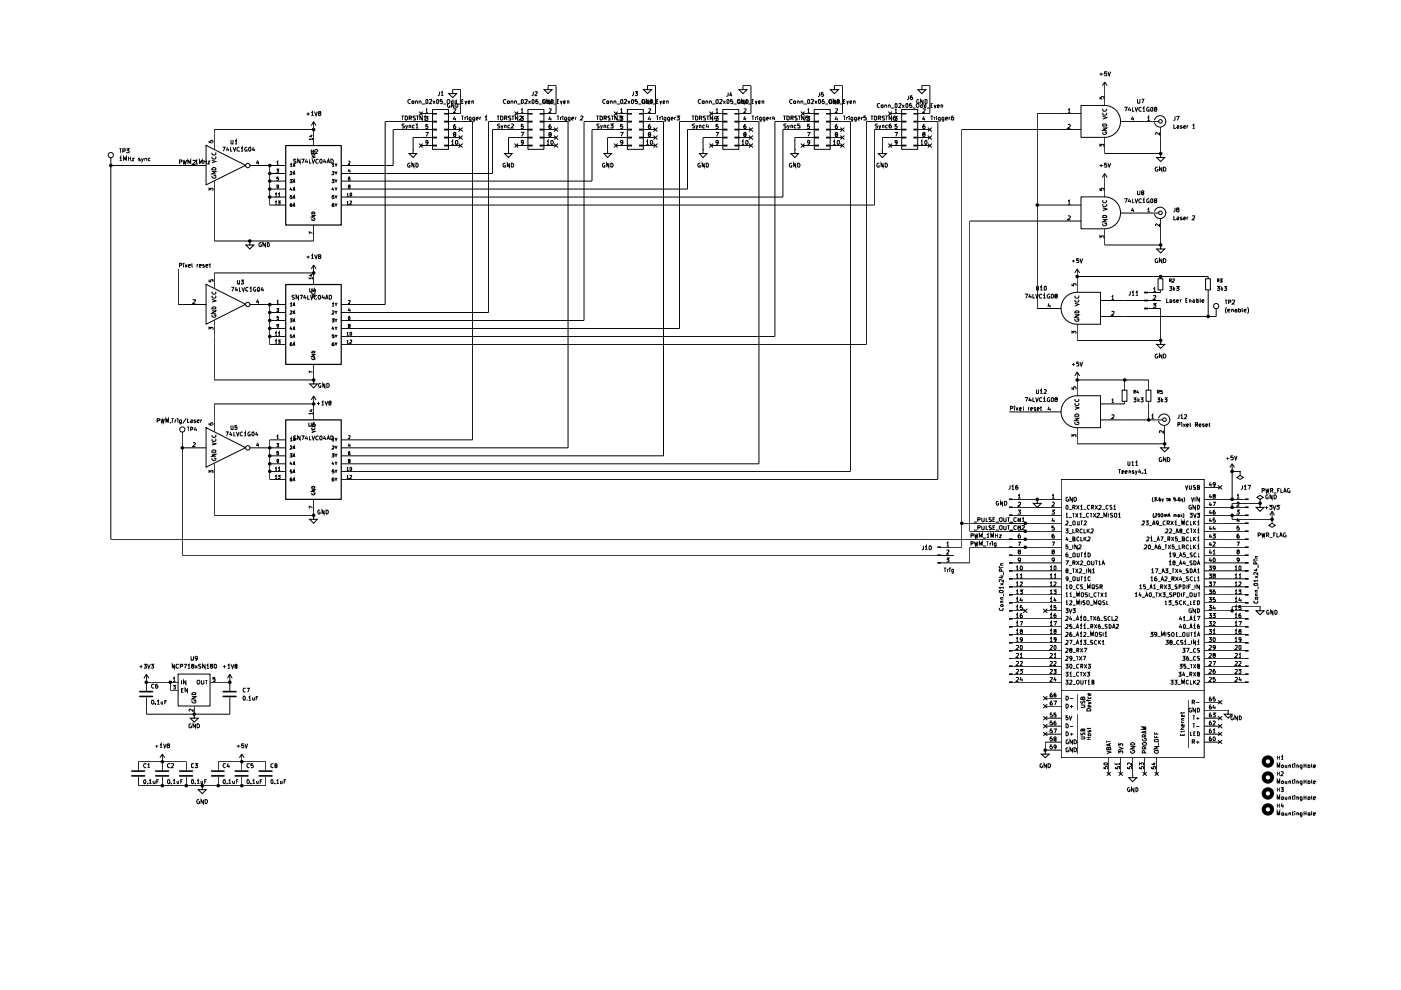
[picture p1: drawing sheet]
<svg xmlns="http://www.w3.org/2000/svg" width="297mm" height="210mm" viewBox="0 0 297 210" stroke-linecap="round" stroke-linejoin="round" font-family="sans-serif">
<g fill="none" stroke="#000" stroke-width=".21">
<path d="M93.2 19.4v.6l-.4 .3M93.5 19.7l.3-.3v.9M96 19v.9h.8l-.8 .8-.9-.8h.9M96 19h.1M96 19h1.7v5.1h-2.6M113.1 19.4v.6l-.4 .3M113.4 19.5l.4-.1 .1 .2-.5 .7h.5M116.2 18.2v.8h.9l-.9 .9-.8-.9h.8M116.2 18.2h.1M116.2 18.2h1.7v5.9h-2.5M134.3 19.4v.6l-.3 .3M134.7 19.4h.5l-.3 .4h.2l.1 .3-.2 .2-.3-.1"/>
<path d="M137.3 18.2v.8h.8l-.8 .9-.9-.9h.9M137.3 18.2h.1M137.3 18.2h1.7v5.9h-2.6M154.4 19.6v.6l-.3 .2M155 19.5l-.3 .7h.5M155.2 19.9v.5M157.5 18.2v.8h.9l-.9 .9-.8-.9h.8M157.5 18.2h.1M157.5 18.2h1.7v5.9h-2.5M173.8 19.6v.6l-.4 .2M174.5 19.6h-.3l-.1 .4 .4-.1 .1 .4-.1 .1h-.4M176.9 18.2v.8h.9l-.9 .9-.8-.9h.8"/>
<path d="M176.9 18.2h.1M176.9 18.2h1.7v5.9h-2.5M195.5 18.2v.8h.8l-.8 .9-.9-.9h.9M195.5 18.2h.1M195.5 18.2h1.6v5.9h-2.5M233.1 15.7h.7M233.5 15.5v.5M234.2 19h.1M234.2 17.4v5M234.2 17.4l-.5 .8M234.2 17.4l.5 .8M234.7 15.2h-.5l-.1 .4 .5-.1 .1 .5h-.6"/>
<path d="M234.9 15.2l.3 .8 .3-.8M23.5 35.1h20.2M23.5 33.4v80.9h201.5M25.3 31.5h.5M25.4 33.5l.2-.3v.9M25.4 34.1h.5M25.5 31.5v.9M26 32h.5v-.4l-.5-.1v.9M26.2 34.1v-.9l.3 .6 .3-.6v.9M26.8 31.5h.6l-.3 .4 .3 .1-.1 .4-.5-.1M27.2 33.2v.9M27.2 33.7h.4"/>
<path d="M27.6 33.2v.9M28 33.6h.4l-.4 .5h.4M29.7 33.6h-.3l-.1 .1 .5 .3-.5 .1M30 33.6l.2 .5M30.4 33.6l-.4 .8M30.7 33.7l.3-.1 .1 .5M30.7 33.6v.5M31.9 33.6l-.4 .1v.3l.4 .1M38.1 34.3h.3l.2-.1-.1-.3h-.4v.9M38.8 33.9l.2 .9 .2-.6 .1 .6 .3-.9M39.8 34.8v-.9l.4 .6 .2-.6v.9M40.6 34.8h.7"/>
<path d="M40.9 34.1l.5-.1v.2l-.5 .6h.5M41.4 34.2l.3-.3v.9M41.4 34.8h.6M42.3 34.8v-.9l.2 .6 .4-.6v.9M43.2 33.9v.9M43.2 34.2h.5M43.7 30.8l8.4 4.3-8.4 4.1zM43.7 33.9v.9M44.1 34.2h.4l-.4 .6h.4M44.3 29.8v.4l.4 .1v-.5h.3l.2 .1-.1 .4M44.9 34l.9 .2-.9 .3M44.9 36.4h.9l-.9 .5h.9"/>
<path d="M44.9 35.8l.5-.3 .4 .2v.3h-.9zM45 33.2a.43 .43 0 0 0 .2 .5 .43 .43 0 0 0 .6-.1l-.1-.4M45 32.4l-.1 .2a.48 .48 0 0 0 .4 .3 .48 .48 0 0 0 .5-.2l-.1-.3M45 37.3a.43 .43 0 0 0 .2 .5 .43 .43 0 0 0 .6-.2l-.1-.4h-.3v.2M45.4 38.4v12.7h21.1v-3.4M47.2 31.2h.5l-.3 .8M48.2 31.2l-.2 .6h.6M48.4 31.5v.5M48.9 31.2v.8h.3M49 29.7l.1 .8h.3v-.8M49.4 31.2l.3 .8 .3-.8M49.8 29.9l.3-.2v.8"/>
<path d="M49.8 30.5h.4M50.8 31.3l-.3-.1-.3 .3v.4l.2 .1h.4M51.1 31.5l.3-.3v.8M51.1 32h.4M52.4 31.3a.43 .43 0 0 0-.5 .2 .43 .43 0 0 0 .1 .5h.4l-.1-.3M52.8 31.3l.2-.1a.45 .45 0 0 1 .2 .5 .45 .45 0 0 1-.3 .3l-.2-.2zM53 35.1h7.6M53.7 31.2l-.1 .6h.5M53.9 31.5v.5M54.7 34l-.3 .6h.5M54.8 34.2v.6M57.2 36.8h3.4"/>
<path d="M57.2 38.4h3.4M57.2 35.1v8.4h3.4M58.6 35.9h.5l-.2 .2 .2 .1v.2h-.5M58.7 34.4l.2-.2v.6M58.7 34.8h.4M59.1 37.5h-.4v.4h.4l-.1 .3-.3-.1M59.1 39.5l-.1 .2h-.3v-.5l.4 .1-.1 .6h-.3M61.5 34.9l.3-.2v.6M61.5 36.4h.3l.1 .1-.4 .5h.4M61.5 38.1h.4l-.2 .2 .2 .4h-.4M61.5 35.3h.4M61.7 39.8l-.2 .4h.4"/>
<path d="M62.1 35.3l.3-.6 .1 .6M62.1 37l.3-.6 .1 .6M62.1 38.7l.3-.6 .1 .6M62.2 35.2h.3M62.2 36.9h.3M62.2 38.6h.3M62.8 33.8h-.5v.3l.5 .2-.1 .3h-.4M63.6 33.7v.9l-.5-.9v.9M63.9 33.7h.6l-.4 .9M65 33.7l-.3 .6h.6M65 24.2h.7M65.2 34.1v.5"/>
<path d="M65.3 23.8v.7M65.6 33.7v.9h.4M65.8 28.7h.5M66 28.6v.4l-.4-.1M66 23.9l.3-.2v.8M66 31.7l.1 .9h.3l.1-.2v-.7M66 24.5h.5M66.1 33.1l.7 .2-.7 .3M66.2 32.5l-.1 .2 .2 .2 .5-.1-.1-.3M66.2 31.8l-.1 .2 .2 .2 .5-.1-.1-.3M66.2 33.7l.2 .9 .4-.9M66.3 29.5h-.7l.1 .2"/>
<path d="M66.3 29.3v.4M66.5 27.5h.1M66.5 25.8l-.5 .8M66.5 25.8l.5 .8M66.5 25.8v5.1M66.5 27.5h-21.1v4.2M66.7 23.7l.3 .8 .3-.8M66.8 31.8l.4-.1 .2 .3-.6 .6h.6M67.5 33.8a.44 .44 0 0 0-.6 .2 .44 .44 0 0 0 .2 .6l.4-.1M67.7 24l-.2-.3h.4v.3l-.4 .1v.3l.2 .1 .3-.2-.1-.3M67.9 33.8l.2-.1 .2 .2-.1 .6a.39 .39 0 0 1-.4-.2 .39 .39 0 0 1 .1-.5zM68.8 33.7l-.2 .6h.5"/>
<path d="M69 34.1v.5M69.3 34.6l.3-.9 .3 .9M69.4 34.3h.4M70.1 33.7h.3l.3 .3v.4l-.2 .2h-.4zM70.4 34.9l.3-.2v.6M70.4 36.4h.4v.3l-.4 .3h.4M70.4 38.1h.4l-.2 .2 .2 .1v.3h-.4M70.4 35.3h.4M70.6 39.8l-.2 .4h.4M71 34.7l.2 .3 .3-.3M71 36.4l.2 .3 .3-.3M71 38.1l.2 .3 .3-.3"/>
<path d="M71 39.8l.2 .3 .3-.3M71.2 35v.3M71.2 36.7v.3M71.2 38.4v.3M73.9 34.2h.3v.3l-.3 .3h.3M74 39.5l-.1-.2 .3-.1v.3l-.3 .1v.2l.3 .1-.1-.4M74 35.9l-.1 .4h.4M74.2 37.5h-.2l-.1 .2v.4l.3 .1v-.4h-.2l-.1 .2M74.2 36.1v.4M85.1 24.6h.5M85.4 24.6v.8M85.7 26.4l-.3-.1-.2 .2 .2 .2 .3 .1v.3h-.5"/>
<path d="M85.9 24.6l.5 .2v.5l-.2 .1h-.3zM86 26.5l.2 .6M86.4 26.5l-.3 .8-.1 .1M86.7 25h.5v-.3l-.5-.1v.8M86.7 26.6h.4v.5M86.7 26.5v.6M86.9 34.7a.43 .43 0 0 0-.5 .2 .43 .43 0 0 0 .2 .5h.3v-.3h-.2M87 21.2l-.3-.1-.2 .2v.4l.2 .3 .3-.1M87 25l.2 .4M87.3 21.5h.5v.4h-.5zM87.6 31.7v.9h.7l-.7 .8-.9-.8h.9M87.6 31.7h.1"/>
<path d="M87.8 34.6v.8l-.5-.8v.8M87.8 26.6l-.2-.1-.2 .2 .1 .4h.3M88.1 24.7h-.5v.2l.5 .3-.1 .2h-.4M88.1 21.5l.2-.1 .2 .1v.5M88.1 21.4v.6M88.2 26.5l.2-.2v.8M88.2 34.6a.49 .49 0 0 1 .4 .3 .49 .49 0 0 1-.1 .5h-.3zM88.2 27.1h.5M88.3 24.6h.5M88.5 24.6v.8M88.9 21.5l.2-.1 .2 .1v.5M88.9 30.4l.7 .9"/>
<path d="M88.9 23.7l.7 .8M88.9 21.4v.6M89.2 24.1h2.5M89.2 30.9h2.5M89.5 22.1h.6M89.5 24.6v.8l-.5-.8v.8M89.6 30.4l-.7 .9M89.6 23.7l-.7 .8M89.9 24.8l.2-.2v.8M89.9 25.4h.5M90.2 24.7h.5l-.2 .3 .2 .1v.3h-.5M90.2 28.1h.6l-.4 .8"/>
<path d="M90.3 23.2l.2-.1v.8M90.3 21.2l.3-.1 .1 .2v.5l-.1 .2-.3-.1zM90.3 23.9h.4M90.7 26.4h-.4v.4h.4l-.1 .4-.3-.1M90.7 30.1l-.1 .2h-.3v-.5h.4v.6l-.4 .2M91.1 21.2l.4-.1 .1 .2-.5 .7h.5M91.7 23.2h3.4v8.5h-3.4zM91.7 24h.9v.2h-.9zM91.7 25.7h.9v.2h-.9zM91.7 27.4h.9v.2h-.9zM91.7 29.1h.9v.2h-.9zM91.7 30.8h.9v.1h-.9z"/>
<path d="M91.7 27.5h-8.3v7.6h-11.1M91.7 25.8h-10v38.8h-9.4M91.7 29.2h-4.1v2.5M91.8 21.4l.4 .6M92.2 21.4l-.4 .6M92.6 21.2l.3-.1 .1 .2v.5l-.2 .2-.2-.1zM93.5 20.3h.5M93.8 21.1h-.5v.4h.5l.1 .3-.2 .2-.4-.1M94 22.1h.6M94.3 24h.8v.2h-.8zM94.3 25.7h.8v.2h-.8zM94.3 27.4h.8v.2h-.8z"/>
<path d="M94.3 29.1h.8v.2h-.8zM94.3 30.8h.8v.1h-.8zM95 21.1h.2l.2 .3v.3l-.3 .3-.3-.3zM95.1 25.8h5.1v67.5h-27.9M95.1 27.5h2.6M95.1 29.2h2.6M95.1 30.9h2.6M95.3 22l-.4 .1v.5l.2 .2 .3-.1v-.2h-.2M95.7 30l.3-.2v.8M95.7 30.6h.5M96.1 21.5h-.4v.4h.4M96.1 21.1v.9"/>
<path d="M96.1 23.1l.5 .1-.5 .7h.5M96.2 22v.8l-.5-.8v.8M96.3 28.5l-.2-.3 .4-.1 .1 .2-.5 .3 .1 .3h.4v-.3l-.1-.1M96.4 24.7l-.3 .6h.5M96.6 26.4l-.3 .1-.2 .3 .1 .4h.4v-.3l-.1-.2-.4 .2M96.6 25v.5M96.6 22l.5 .1v.5l-.3 .2h-.2zM96.7 29.8a.43 .43 0 0 1 .4 .4 .43 .43 0 0 1-.5 .4v-.7zM96.8 21.5h-.3v.4h.3M96.8 21.1v.9M97.1 22.1h.6M97.2 30.4l.9 .9"/>
<path d="M97.2 28.7l.9 .9M97.2 27.1l.9 .8M97.8 24.6h.5M97.9 21.5h.3M98.1 24.6v.8M98.1 30.4l-.9 .9M98.1 28.7l-.9 .9M98.1 27.1l-.9 .8M98.3 21.1h-.4v.9h.4M98.6 21.4l.2 .6 .1-.6M98.6 24.8v.6M98.8 24.8l-.2 .2"/>
<path d="M99.1 24.6v.1M99.1 24.8v.6M99.3 21.7l.3-.1-.1-.2-.2 .1v.4h.3M99.9 24.8v.7l-.1 .2h-.3M99.9 24.9l-.3-.1-.2 .2 .1 .4h.4M100 21.5h.4v.5M100 21.4v.6M100.6 24.8v.7l-.1 .2h-.2M100.6 24.9l-.2-.1-.2 .2 .1 .4h.3M101 25.2l.4-.1-.1-.3-.3 .2v.4h.3M101.7 24.8v.6M102 24.8l-.3 .2"/>
<path d="M102.8 24.8l.3-.2v.8M102.8 25.4h.5M105.4 24.6h.5M105.6 24.6v.8M106 26.4l-.4-.1-.1 .2 .1 .2 .4 .1v.3h-.5M106.1 24.6l.5 .2v.5l-.1 .1h-.4zM106.2 26.5l.3 .6M106.6 26.5l-.2 .8-.2 .1M107 26.6h.3v.5M107 25h.4l.1-.3-.5-.1v.8M107 26.5v.6M107.1 34.7a.43 .43 0 0 0-.4 .2 .43 .43 0 0 0 .1 .5h.3v-.3h-.1"/>
<path d="M107.2 21.2l-.3-.1-.2 .2v.4l.3 .3 .2-.1M107.2 25l.3 .4M107.6 21.5h.4v.4h-.4zM107.8 31.7v.9h.8l-.8 .8-.8-.8h.8M107.8 31.7h.1M108 34.6v.8l-.4-.8v.8M108.1 26.6l-.3-.1-.1 .2v.4h.4M108.3 24.7h-.5v.2l.5 .3-.1 .2h-.4M108.3 21.5l.3-.1 .2 .1v.5M108.3 21.4v.6M108.4 26.4l.4-.1 .1 .2-.6 .6h.6M108.4 34.6a.49 .49 0 0 1 .5 .3 .49 .49 0 0 1-.1 .5h-.4z"/>
<path d="M108.5 24.6h.5M108.8 24.6v.8M109.1 21.5l.2-.1 .2 .1v.5M109.1 23.7l.8 .8M109.1 30.4l.8 .9M109.1 21.4v.6M109.4 24.1h2.6M109.4 30.9h2.6M109.7 22.1h.7M109.8 24.6v.8l-.5-.8v.8M109.9 23.7l-.8 .8M109.9 30.4l-.8 .9"/>
<path d="M110.1 24.7h.5v.2l-.5 .5h.5M110.4 24.7h.6l-.3 .3 .3 .1v.3h-.6M110.4 28.1h.6l-.4 .8M110.5 23.2l.2-.1v.8M110.5 21.2l.4-.1 .1 .2v.5l-.2 .2-.3-.1zM110.5 23.9h.5M111 26.4h-.5v.4h.5l-.1 .4-.4-.1M111 30.1l-.1 .2h-.4v-.5h.5v.6l-.5 .2M111.3 21.2l.4-.1 .1 .2-.5 .7h.5M111.9 23.2h3.4v8.5h-3.4zM112 24h.8v.2h-.8zM112 25.7h.8v.2h-.8z"/>
<path d="M112 27.4h.8v.2h-.8zM112 29.1h.8v.2h-.8zM112 30.8h.8v.1h-.8zM112 27.5h-7.6v9.3h-32.1M112 25.8h-8.4v40.5h-31.3M112 29.2h-4.2v2.5M112.1 21.4l.4 .6M112.5 21.4l-.4 .6M112.8 21.2l.4-.1v.2v.5l-.1 .2-.3-.1zM114 21.1h-.3l-.1 .4h.4l.1 .3-.2 .2-.3-.1M114.3 22.1h.6M114.5 24h.9v.2h-.9z"/>
<path d="M114.5 25.7h.9v.2h-.9zM114.5 27.4h.9v.2h-.9zM114.5 29.1h.9v.2h-.9zM114.5 30.8h.9v.1h-.9zM115.1 21.2l.3-.1 .2 .3v.3l-.2 .3-.4-.3zM115.4 25.8h5v69.2h-48.1M115.4 27.5h2.5M115.4 29.2h2.5M115.4 30.9h2.5M115.6 21.1h-.3l-.2 .2v.4l.3 .3 .2-.1v-.3h-.2M116 30l.2-.2v.8M116 30.6h.5"/>
<path d="M116.3 21.5h-.3v.4h.3M116.3 21.1v.9M116.4 23.1l.5 .1-.5 .7h.5M116.5 21.1v.9l-.5-.9v.9M116.5 28.5l-.1-.3 .3-.1 .2 .2-.5 .3 .1 .3h.3l.1-.3-.2-.1M116.6 24.7l-.2 .6h.5M116.8 26.4h-.2l-.2 .4 .1 .4h.3l.1-.3-.2-.2-.3 .2M116.8 25v.5M116.9 21.1l.4 .2v.4l-.2 .3h-.2zM117 29.8a.43 .43 0 0 1 .3 .4 .43 .43 0 0 1-.4 .4l-.1-.7zM117.1 21.5h-.4v.4h.4M117.1 21.1v.9"/>
<path d="M117.3 22.1h.6M117.5 28.7l.8 .9M117.5 30.4l.8 .9M117.5 27.1l.8 .8M118.1 24.6h.4M118.2 21.5h.2M118.3 24.6v.8M118.3 28.7l-.8 .9M118.3 30.4l-.8 .9M118.3 27.1l-.8 .8M118.5 21.1h-.3v.9h.3M118.8 21.4l.2 .6 .2-.6"/>
<path d="M118.8 24.8v.6M119.1 24.8l-.3 .2M119.3 24.6v.1M119.3 24.8v.6M119.5 21.7l.3-.1v-.2l-.3 .1v.4h.3M120.1 24.8v.7l-.1 .2h-.2M120.1 24.9l-.3-.1-.1 .2 .1 .4h.3M120.3 21.5h.3v.5M120.3 21.4v.6M120.9 24.8v.7l-.1 .2h-.3M120.9 24.9l-.3-.1-.2 .2 .1 .4h.4M121.2 25.2l.4-.1-.1-.3-.3 .2v.4h.3"/>
<path d="M122 24.8v.6M122.2 24.8l-.2 .2M123.1 24.7h.5v.2l-.5 .5h.5M126.4 24.6h.6M126.7 24.6v.8M127 26.4l-.3-.1-.2 .2 .5 .4v.2h-.5M127.2 24.6l.5 .2v.5l-.1 .1h-.4zM127.3 26.5l.3 .6M127.7 26.5l-.2 .8-.2 .1M128.1 25h.4l.1-.3-.5-.1v.8M128.1 26.6h.3v.5M128.1 26.5v.6"/>
<path d="M128.2 34.7a.43 .43 0 0 0-.4 .2 .43 .43 0 0 0 .1 .5h.3v-.3h-.1M128.3 21.2l-.3-.1-.2 .2v.4l.3 .3 .2-.1M128.3 25l.3 .4M128.7 21.5h.4v.4h-.4zM128.8 31.7v.9h.9l-.9 .8-.7-.8h.7M128.8 31.7h.1M129.1 34.6v.8l-.4-.8v.8M129.2 26.6l-.3-.1-.2 .2 .1 .4h.4M129.3 24.7h-.4v.2l.4 .2v.3h-.4M129.4 26.3h.6l-.3 .3h.2v.5h-.5M129.4 21.5l.3-.1 .1 .1v.5M129.4 21.4v.6"/>
<path d="M129.5 34.6a.49 .49 0 0 1 .4 .3 .49 .49 0 0 1-.1 .5h-.3zM129.6 24.6h.5M129.8 24.6v.8M130.2 21.5l.2-.1 .2 .1v.5M130.2 30.4l.7 .9M130.2 23.7l.7 .8M130.2 21.4v.6M130.5 24.1h2.6M130.5 30.9h2.6M130.8 22.1h.6M130.9 24.6v.8l-.6-.8v.8M130.9 30.4l-.7 .9"/>
<path d="M130.9 23.7l-.7 .8M131.2 24.6h.5l-.3 .3 .3 .1v.4h-.5M131.5 23.2l.3-.1v.8M131.5 24.7h.5l-.2 .3 .2 .1v.3h-.5M131.5 28.1h.6l-.4 .8M131.5 23.9h.5M131.6 21.2l.4-.1v.2v.5l-.1 .2a.48 .48 0 0 1-.3-.8zM132 26.4h-.4l-.1 .4h.5v.3h-.5M132 30.1v.2h-.4l-.1-.4 .2-.1h.3v.6l-.4 .2M132.4 21.2l.4-.1 .1 .3-.6 .6h.6M133 23.2h3.4v8.5h-3.4zM133.1 24h.8v.2h-.8z"/>
<path d="M133.1 25.7h.8v.2h-.8zM133.1 27.4h.8v.2h-.8zM133.1 29.1h.8v.2h-.8zM133.1 30.8h.8v.1h-.8zM133.1 27.5h-7.6v10.9h-53.2M133.1 25.8h-9.3v42.1h-51.5M133.1 29.2h-4.3v2.5M133.1 21.4l.5 .6M133.6 21.4l-.5 .6M134 21.1h.2l.1 .2v.5l-.1 .2-.3-.1zM135.1 21.1h-.4v.4h.4l.1 .3-.2 .2-.3-.1M135.3 22.1h.6"/>
<path d="M135.6 24h.8v.2h-.8zM135.6 25.7h.8v.2h-.8zM135.6 27.4h.8v.2h-.8zM135.6 29.1h.8v.2h-.8zM135.6 30.8h.8v.1h-.8zM136.2 21.1h.3l.2 .3v.3l-.3 .3-.3-.3zM136.4 25.8h4.3v70.8h-68.4M136.4 27.5h2.6M136.4 29.2h2.6M136.4 30.9h2.6M136.6 21.1l-.4 .2v.4l.2 .3 .3-.1v-.3h-.2M137 30l.3-.2v.8"/>
<path d="M137 30.6h.5M137.4 21.5l-.3-.1-.2 .1 .2 .5 .3-.1M137.4 21.1v.9M137.5 23.1l.5 .1-.5 .7h.5M137.5 21.1v.9l-.5-.9v.9M137.6 28.5l-.1-.3 .3-.1 .2 .2-.5 .2v.2v.2h.4l.1-.3-.2-.1M137.7 24.7l-.2 .6h.5M137.9 26.4l-.3 .1-.1 .3v.4h.4l.1-.3-.2-.2-.3 .2M137.9 25v.5M138 21.1l.4 .2v.4l-.3 .3h-.1zM138 29.8a.43 .43 0 0 1 .4 .4 .43 .43 0 0 1-.4 .4l-.1-.7zM138.1 21.5h-.3v.4h.3"/>
<path d="M138.1 21.1v.9M138.4 22.1h.6M138.6 30.4l.8 .9M138.6 28.7l.8 .9M138.6 27.1l.8 .8M139.1 24.6h.5M139.2 21.5h.3M139.4 24.6v.8M139.4 30.4l-.8 .9M139.4 28.7l-.8 .9M139.4 27.1l-.8 .8M139.6 21.1h-.4v.9h.4"/>
<path d="M139.9 21.4l.2 .6 .2-.6M139.9 24.8v.6M140.2 24.8l-.3 .2M140.4 24.6v.1M140.4 24.8v.6M140.6 21.7l.3-.1-.1-.2-.2 .1v.4h.3M141.2 24.8v.7l-.1 .2h-.3M141.2 24.9l-.3-.1-.1 .2v.4h.4M141.4 21.5h.3v.5M141.4 21.4v.6M141.9 24.8v.7v.2h-.3M141.9 24.9l-.2-.1-.2 .2 .1 .4h.3"/>
<path d="M142.3 25.2l.4-.1-.2-.3-.2 .2v.4h.3M143 24.8v.6M143.3 24.8l-.3 .2M143.5 24.6h.6l-.4 .3h.3l.1 .2-.1 .3h-.5M146.7 24.6h.5M146.9 24.6v.8M147.3 26.4l-.4-.1-.1 .2 .5 .4-.1 .2h-.4M147.4 24.6l.6 .2v.5l-.2 .1h-.4zM147.5 26.5l.3 .6M148 26.5l-.3 .8-.2 .1M148.3 25h.4l.1-.3-.5-.1v.8M148.3 26.6h.3v.5"/>
<path d="M148.3 26.5v.6M148.5 34.7a.43 .43 0 0 0-.5 .2 .43 .43 0 0 0 .1 .5h.4v-.3h-.2M148.5 21.2l-.3-.1-.2 .2v.4l.3 .3 .2-.1M148.5 25l.3 .4M148.9 21.5h.4v.4h-.4zM149.1 31.7v.9h.8l-.8 .8-.8-.8h.8M149.1 31.7h.1M149.3 34.6v.8l-.4-.8v.8M149.4 26.6l-.3-.1-.1 .2 .1 .4h.3M149.6 24.7h-.5v.2l.5 .2v.3h-.5M149.6 21.5l.3-.1 .2 .1v.5M149.6 21.4v.6"/>
<path d="M149.7 34.6a.49 .49 0 0 1 .5 .3 .49 .49 0 0 1-.1 .5h-.4zM149.8 24.6h.5M149.9 26.3l-.2 .6h.5M150.1 24.6v.8M150.2 26.5v.6M150.4 21.5l.3-.1 .1 .1v.5M150.4 30.4l.8 .9M150.4 23.7l.8 .8M150.4 21.4v.6M150.7 24.1h2.6M150.7 30.9h2.6M151 22.1h.7"/>
<path d="M151.1 24.6v.8l-.5-.8v.8M151.2 30.4l-.8 .9M151.2 23.7l-.8 .8M151.7 24.6l-.3 .6h.5M151.8 23.2l.2-.1v.8M151.8 24.7h.5l-.3 .3 .3 .1v.3h-.5M151.8 28.1h.6l-.5 .8M151.8 23.9h.5M151.8 21.2l.4-.1 .1 .2v.5l-.2 .2a.48 .48 0 0 1-.3-.8zM151.8 24.8v.6M152.3 26.4h-.5v.4h.5v.3h-.5M152.3 30.1l-.1 .2h-.4v-.4l.1-.1h.4v.6l-.5 .2"/>
<path d="M152.6 21.2l.4-.1 .1 .3-.6 .6h.6M153.2 23.2h3.4v8.5h-3.4zM153.3 24h.8v.2h-.8zM153.3 25.7h.8v.2h-.8zM153.3 27.4h.8v.2h-.8zM153.3 29.1h.8v.2h-.8zM153.3 30.8h.8v.1h-.8zM153.3 27.5h-7.5v12.6h-73.5M153.3 25.8h-9.2v43.8h-71.8M153.3 29.2h-4.2v2.5M153.4 21.4l.4 .6M153.8 21.4l-.4 .6"/>
<path d="M154.1 21.2l.4-.1 .1 .2v.5l-.2 .2-.3-.1zM155.3 21.1h-.4v.4h.4l.1 .3-.2 .2-.3-.1M155.6 22.1h.6M155.8 24h.9v.2h-.9zM155.8 25.7h.9v.2h-.9zM155.8 27.4h.9v.2h-.9zM155.8 29.1h.9v.2h-.9zM155.8 30.8h.9v.1h-.9zM156.4 21.1h.4l.1 .3v.3l-.2 .3-.4-.3zM156.7 25.8h4.2v72.5h-88.6M156.7 27.5h2.5M156.7 29.2h2.5"/>
<path d="M156.7 30.9h2.5M156.8 21.1l-.4 .2v.4l.3 .3 .2-.1v-.3h-.1M157.3 30l.2-.2v.8M157.3 30.6h.5M157.6 21.5h-.3v.4h.3M157.6 21.1v.9M157.7 23.1l.5 .1-.5 .7h.5M157.8 21.1v.9l-.5-.9v.9M157.9 28.5l-.2-.3 .3-.1 .2 .2-.5 .3 .1 .3h.3l.1-.3-.2-.1M157.9 24.7l-.2 .6h.5M158.1 26.4l-.2 .1-.2 .3 .1 .4h.3l.1-.3-.2-.2-.3 .2M158.1 25v.5"/>
<path d="M158.2 21.1l.4 .2v.4l-.2 .3h-.2zM158.3 29.8a.43 .43 0 0 1 .3 .4 .43 .43 0 0 1-.4 .4l-.1-.7zM158.4 21.5h-.4v.4h.4M158.4 21.1v.9M158.6 22.1h.6M158.8 28.7l.8 .9M158.8 27.1l.8 .8M158.8 30.4l.8 .9M159.4 24.6h.4M159.5 21.5h.2M159.6 24.6v.8M159.6 28.7l-.8 .9"/>
<path d="M159.6 27.1l-.8 .8M159.6 30.4l-.8 .9M159.8 21.1h-.3v.9h.3M160.1 21.4l.2 .6 .2-.6M160.1 24.8v.6M160.4 24.8l-.3 .2M160.7 24.6v.1M160.7 24.8v.6M160.8 21.7l.4-.1-.1-.2-.3 .1v.4h.4M161.4 24.8v.7l-.1 .2h-.2M161.4 24.9l-.2-.1-.2 .2 .1 .4h.3M161.6 21.5h.3v.5"/>
<path d="M161.6 21.4v.6M162.2 24.8v.7l-.1 .2h-.3M162.2 24.9l-.3-.1-.1 .2v.4h.4M162.5 25.2l.4-.1-.1-.3-.3 .2v.4h.4M163.3 24.8v.6M163.5 24.8l-.2 .2M164 24.6l-.2 .6h.5M164.2 24.8v.6M166.1 24.6h.5M166.3 24.6v.8M166.7 26.4l-.4-.1-.1 .2 .1 .2 .4 .1v.3h-.5M166.8 24.6l.5 .2v.5l-.1 .1h-.4z"/>
<path d="M166.9 26.5l.3 .6M167.3 26.5l-.2 .8-.2 .1M167.7 25h.4l.1-.3-.5-.1v.8M167.7 26.6h.3v.5M167.7 26.5v.6M167.9 34.7a.43 .43 0 0 0-.5 .2 .43 .43 0 0 0 .1 .5h.4l-.1-.3M167.9 21.2l-.3-.1-.2 .2v.4l.3 .3 .2-.1M167.9 25l.3 .4M168.3 21.5h.4v.4h-.4zM168.5 31.7v.9h.8l-.8 .8-.8-.8h.8M168.5 31.7h.1M168.7 34.6v.8l-.4-.8v.8"/>
<path d="M168.8 26.6l-.3-.1-.1 .2v.4h.4M169 24.7h-.5v.2l.5 .3v.2h-.5M169 21.5l.3-.1 .2 .1v.5M169 21.4v.6M169.1 34.6a.49 .49 0 0 1 .5 .3 .49 .49 0 0 1-.1 .5h-.4zM169.2 24.6h.5M169.5 24.6v.8M169.5 26.3h-.4v.4l.4-.1 .1 .2-.1 .3h-.4M169.8 21.5l.3-.1 .1 .1v.5M169.8 23.7l.8 .8M169.8 30.4l.8 .9M169.8 21.4v.6"/>
<path d="M170.1 24.1h2.6M170.1 30.9h2.6M170.4 22.1h.7M170.5 24.6v.8l-.5-.8v.8M170.6 23.7l-.8 .8M170.6 30.4l-.8 .9M171.2 24.7h.5l-.3 .3 .3 .1v.3h-.5M171.2 28.1h.5l-.4 .8M171.2 23.2l.2-.1v.8M171.2 21.2l.4-.1 .1 .2v.5l-.2 .2-.3-.1zM171.2 23.9h.5M171.3 24.6h-.4l-.1 .4 .4-.1 .1 .5h-.5"/>
<path d="M171.7 26.4h-.5v.4h.5v.3h-.5M171.7 30.1l-.1 .2h-.4v-.5h.5v.6l-.5 .2M172 21.2l.4-.1 .1 .2-.5 .7h.5M172.6 23.2h3.4v8.5h-3.4zM172.7 24h.8v.2h-.8zM172.7 25.7h.8v.2h-.8zM172.7 27.4h.8v.2h-.8zM172.7 29.1h.8v.2h-.8zM172.7 30.8h.8v.1h-.8zM172.7 27.5h-6.7v14.3h-93.7M172.7 25.8h-8.4v45.5h-92M172.7 29.2h-4.2v2.5"/>
<path d="M172.8 21.4l.4 .6M173.2 21.4l-.4 .6M173.6 21.1h.3v.2v.5l-.1 .2-.3-.2zM174.7 21.1h-.3l-.1 .4h.4l.1 .3-.2 .2-.3-.1M175 22.1h.6M175.2 24h.9v.2h-.9zM175.2 25.7h.9v.2h-.9zM175.2 27.4h.9v.2h-.9zM175.2 29.1h.9v.2h-.9zM175.2 30.8h.9v.1h-.9zM175.9 21.1h.2l.2 .3v.3l-.2 .3-.4-.3zM176.1 25.8h4.2v74.1h-108"/>
<path d="M176.1 27.5h2.5M176.1 29.2h2.5M176.1 30.9h2.5M176.3 21.1h-.3l-.2 .2v.4l.3 .3 .2-.1v-.3h-.2M176.7 30l.2-.2v.8M176.7 30.6h.5M177 21.5h-.3v.4h.3M177 21.1v.9M177.1 23.1l.5 .1-.5 .7h.5M177.2 21.1v.9l-.5-.9v.9M177.2 28.5l-.1-.3 .3-.1 .2 .2-.5 .3 .1 .3h.3l.1-.3-.2-.1M177.3 24.7l-.2 .6h.5"/>
<path d="M177.5 26.4h-.2l-.2 .4 .1 .4h.3l.1-.3-.2-.2-.3 .2M177.5 25v.5M177.6 21.1l.4 .2v.4l-.2 .3h-.2zM177.7 29.8a.43 .43 0 0 1 .3 .4 .43 .43 0 0 1-.4 .4l-.1-.7zM177.8 21.5h-.4v.4h.4M177.8 21.1v.9M178 22.1h.6M178.2 27.1l.8 .8M178.2 28.7l.8 .9M178.2 30.4l.8 .9M178.8 24.6h.4M178.9 21.5h.2"/>
<path d="M179 24.6v.8M179 27.1l-.8 .8M179 28.7l-.8 .9M179 30.4l-.8 .9M179.2 21.1h-.3v.9h.3M179.5 21.4l.2 .6 .2-.6M179.5 24.8v.6M179.8 24.8l-.3 .2M180 24.6v.1M180 24.8v.6M180.2 21.7l.4-.1-.1-.2-.3 .1v.4h.4M180.8 24.8v.7l-.1 .2h-.2"/>
<path d="M180.8 24.9l-.2-.1-.2 .2 .1 .4h.3M181 21.5h.3v.5M181 21.4v.6M181.6 24.8v.7l-.1 .2h-.3M181.6 24.9l-.3-.1-.2 .2 .1 .4h.4M181.9 25.2l.4-.1-.1-.3-.3 .2v.4h.3M182.7 24.8v.6M182.9 24.8l-.2 .2M183.6 24.6h-.4v.4l.4-.1v.5h-.4M184.6 24.6h.5M184.9 24.6v.8M185.4 24.6l.5 .2v.5l-.2 .1h-.3z"/>
<path d="M186.1 26.4l-.4-.1-.2 .2 .2 .2 .4 .1v.3h-.6M186.2 25h.4l.1-.3-.5-.1v.8M186.3 26.5l.3 .6M186.4 34.7a.43 .43 0 0 0-.5 .2 .43 .43 0 0 0 .2 .5h.3l-.1-.3M186.5 22.1l-.4-.1a.42 .42 0 0 0-.1 .5 .42 .42 0 0 0 .5 .2M186.5 25l.2 .4M186.7 26.5l-.2 .8-.2 .1M186.8 22.3h.4v.4h-.4zM187.1 26.6h.3v.5M187.1 31.7v.9h.8l-.8 .8-.9-.8h.9M187.1 31.7h.1M187.1 26.5v.6"/>
<path d="M187.2 34.6v.8l-.4-.8v.8M187.6 24.7h-.5v.2l.5 .3-.1 .2h-.4M187.6 22.3l.2-.1 .2 .2v.4M187.6 22.2v.6M187.7 34.6a.47 .47 0 0 1 .5 .3 .47 .47 0 0 1-.2 .5h-.3zM187.7 24.6h.6M188 24.6v.8M188.2 26.6l-.3-.1-.2 .2 .1 .4h.4M188.3 22.3l.3-.1 .2 .2v.4M188.3 23.7l.8 .8M188.3 30.4l.8 .9M188.3 22.2v.6"/>
<path d="M188.8 24.1h2.4M188.8 30.9h2.4M188.9 26.3l-.4 .2v.6h.4v-.5h-.3l-.1 .2M188.9 22.9h.7M189 24.6v.8l-.5-.8v.8M189.1 23.7l-.8 .8M189.1 30.4l-.8 .9M189.7 24.7h.5l-.3 .3 .3 .1v.3h-.5M189.7 28.1h.6l-.4 .8M189.8 24.6l-.4 .2v.5v.1h.5l-.1-.5h-.4v.2M189.8 23.2l.1-.1v.8M189.8 23.9h.4"/>
<path d="M189.9 22h.2l.1 .1v.5l-.2 .2-.2-.2zM190.2 26.4h-.4v.4h.4v.3h-.4M190.2 30.1l-.1 .2h-.2l-.1-.5h.4v.6l-.3 .2M190.5 22.1l.5-.1 .1 .1-.6 .7h.6M191.2 23.2h3.4v8.5h-3.4zM191.2 24h.9v.2h-.9zM191.2 25.7h.9v.2h-.9zM191.2 27.4h.9v.2h-.9zM191.2 29.1h.9v.2h-.9zM191.2 30.8h.9v.1h-.9zM191.2 27.5h-5.8v16h-113.1M191.2 25.8h-7.5v47.2h-111.4"/>
<path d="M191.2 29.2h-4.1v2.5M191.3 22.2l.4 .6M191.7 22.2l-.4 .6M192.2 22h.2l.1 .1v.5l-.2 .2-.2-.2zM192.7 20.3v.7l-.4 .1M193.3 22h-.4l-.1 .4 .5-.1v.3l-.1 .2-.4-.1M193.4 20.3h-.2l-.2 .7 .2 .1 .3-.1-.1-.4h-.3l-.1 .2M193.5 22.9h.6M193.8 24h.8v.2h-.8zM193.8 25.7h.8v.2h-.8zM193.8 27.4h.8v.2h-.8zM193.8 29.1h.8v.2h-.8z"/>
<path d="M193.8 30.8h.8v.1h-.8zM194.4 22.1h.4a.48 .48 0 0 1-.3 .7 .52 .52 0 0 1-.1-.7zM194.6 25.8h4.2v75.8h-126.5M194.6 27.5h2.5M194.6 29.2h2.5M194.6 30.9h2.5M194.9 21.1h-.4l-.1 .2v.4l.2 .3 .3-.1v-.3h-.2M195.3 30l.2-.2v.8M195.3 30.6h.4M195.5 22.3h-.3v.4h.3M195.5 22v.8M195.6 23.1h.5v.3l-.5 .5h.5"/>
<path d="M195.7 21.1v.9l-.5-.9v.9M195.8 28.5l-.2-.2 .2-.2 .3 .1v.2l-.5 .2 .1 .3h.3l.1-.3-.1-.1M195.9 24.7l-.3 .6h.5M196 26.4l-.2 .1-.2 .6 .1 .1 .4-.1v-.3l-.3-.1-.2 .2M196 25v.5M196.1 21.1l.5 .1v.6l-.3 .2h-.2zM196.2 29.8a.43 .43 0 0 1 .4 .4 .43 .43 0 0 1-.5 .4l-.1-.5zM196.3 22.3h-.3v.4h.3M196.3 22v.8M196.6 22.9h.5M196.7 28.7l.9 .9M196.7 27.1l.9 .8"/>
<path d="M196.7 30.4l.9 .9M197.3 24.6h.5M197.4 22.4h.3M197.6 24.6v.8M197.6 28.7l-.9 .9M197.6 27.1l-.9 .8M197.6 30.4l-.9 .9M197.7 22h-.3v.8h.3M198.1 22.2l.1 .6 .3-.6M198.1 24.8v.6M198.3 24.8l-.2 .2M198.6 24.6v.1"/>
<path d="M198.6 24.8v.6M198.8 22.5h.4l-.2-.3-.2 .1v.4h.3M199.3 24.8v.8l-.3 .1M199.3 24.9l-.2-.1-.2 .2 .1 .4h.3M199.5 22.3h.4v.5M199.5 22.2v.6M200.1 24.8v.8l-.3 .1M200.1 24.9l-.2-.1-.2 .2 .1 .4h.3M200.4 25.2l.5-.1-.1-.3-.4 .2v.4h.5M201.2 24.8v.6M201.5 24.8l-.3 .2M202.1 24.6l-.4 .2v.6h.4v-.5h-.3l-.1 .2"/>
<path d="M226.4 23.2l.3-.1v.8M226.4 26.5l.4-.1 .1 .2-.5 .6h.5M226.4 23.9h.5M229.2 22.4h5a3.4 3.4 0 0 1 3.4 3.3 3.4 3.4 0 0 1-3.4 3.4h-5zM229.2 24.1h-9.3v41.3h5.1M229.2 27.5h-25.3v88.5h-4.5M233.1 35.1h.7M233.2 39.9v.4h.4v-.4h.4v.4M233.2 20.5v.5h.4l-.1-.4 .4-.2 .2 .2-.1 .4M233.2 31.1v-.5l.3 .3 .1-.3h.4v.5M233.5 34.8v.6M233.8 24.7l.9 .2-.9 .4"/>
<path d="M233.8 28v.3l.2 .2h.4l.3-.3-.1-.2h-.3v.2M233.8 27.1h.9l-.9 .5h.9M233.9 23.9l-.1 .4 .2 .1h.4l.3-.2-.1-.3M233.9 23.1l-.1 .3 .2 .2h.4l.3-.3-.1-.2M233.9 26.3h.6l.2 .4h-.9zM234.2 38.4h.1M234.2 29.2v3.4h11.9M234.2 36.8v5M234.2 36.8l-.5 .8M234.2 36.8l.5 .8M234.7 34.6h-.5l-.1 .4 .5-.1 .1 .4h-.6M234.9 34.6l.3 .8 .3-.8"/>
<path d="M237.6 25.8h8.1M238.4 22.7h.6l-.4 .9M239.5 22.7l-.3 .6h.5M239.6 23.1v.5M240.1 22.7v.9h.4M240.2 24.7l-.3 .6h.5M240.3 25v.5M240.7 22.7l.2 .9 .4-.9M241.2 21l.1 .9 .4-.1v-.8M242 22.8a.44 .44 0 0 0-.6 .2 .44 .44 0 0 0 .2 .6l.4-.1M242 21h.5l-.3 .9M242.3 23l.2-.3v.9"/>
<path d="M242.3 23.6h.5M243.3 24.9l.2-.2v.8M243.3 25.5h.5M243.6 22.8l-.2-.1-.3 .3v.4l.2 .2h.3v-.4h-.1M244.1 22.7l.3 .1-.1 .8h-.2l-.1-.2v-.5zM244.8 25.4a1.21 1.21 0 0 1 1.3-.9 1.21 1.21 0 0 1 1.1 1.2M244.9 23.2l-.2-.2 .2-.3 .3 .1v.3l-.5 .1 .1 .4 .4-.1v-.3h-.1M245.4 35.5a.43 .43 0 0 0-.5 .3 .43 .43 0 0 0 .2 .5l.4-.1v-.3h-.2M245.8 28.1v.5l-.6-.5-.2 .1 .1 .4M246.1 32.6v.8h.8l-.8 .8-.9-.8h.9M246.1 32.6h.1M246.1 27v5.6"/>
<path d="M246.3 35.4v.9l-.5-.9v.9M246.7 35.4h.2l.3 .3v.4l-.2 .2h-.3zM247.2 25.7a1.21 1.21 0 0 1-1.1 1.2 1.21 1.21 0 0 1-1.3-.8M248.9 26.4v.8h.4M249.1 24.7v.6l-.3 .2M249.4 24.7h.6l-.4 .8M249.6 26.7h.3v.5M249.9 26.9l-.4 .2 .1 .1 .3-.1M250.6 26.7l-.2-.1-.2 .2 .5 .3-.2 .1-.3-.1M250.9 27l.4-.1-.1-.3-.3 .2v.3l.2 .1 .2-.1M251.7 26.6v.6M251.9 26.6l-.2 .2"/>
<path d="M252.9 26.6l.2-.2v.8M252.9 27.2h.4M37.8 57v7.6h5.9M38.1 56.3h.3l.2-.4-.5-.1v.9M38.9 55.8v.1M38.9 56.1v.6M39.2 56.1l.5 .6M39.7 56.1l-.5 .6M39.9 56.3h.4v-.2l-.4 .1v.3l.2 .2 .2-.1M40.7 55.8v.7l.2 .2M41.8 56.1v.6M42 56.1l-.2 .2"/>
<path d="M42.3 56.3h.4l-.1-.2h-.3v.5h.3M43.3 56.1h-.2l-.1 .2 .4 .2-.2 .2-.2-.1M43.6 56.3h.5v-.2l-.5 .1v.3l.2 .2 .3-.1M44.3 40.4v-.5l.4 .3v-.3h.4v.5M44.3 59.3v.4h.4v-.4l.5 .1-.1 .3M44.3 56.1h.4M44.5 55.8v.8l.2 .1M50.3 59.4v.8h.2h.3v-.8M51.1 59.4h.5l-.2 .3 .2 .1v.4h-.5M53 51.1v.8h.8l-.8 .9-.9-.9h.9M53 51.1h.1M55.3 51.5l-.1-.1-.3 .3v.4l.2 .2 .3-.1v-.3h-.2"/>
<path d="M56.3 51.4v.9l-.5-.9v.9M56.7 51.4l.4 .3v.4l-.2 .2h-.2zM57.2 40.1h3.4M57.2 41.8h3.4M58.4 41.1l.1-.2v.7M58.4 42.8l.1-.2v.7M58.4 41.6h.3M58.4 43.3h.3M59 41.1l.2-.2v.7M59 42.6h.4l-.3 .3 .3 .1v.2h-.4M59 41.6h.4M61.8 41.4h-.2l-.1 .4 .3-.1v.4l-.3-.1"/>
<path d="M61.8 43.1l-.3 .3v.2l.3 .2 .1-.3h-.4M61.8 40v.4M62.1 40.4l.3-.6 .1 .6M62.1 42.1l.3-.7 .1 .7M62.1 43.8l.3-.7 .1 .7M62.2 40.3h.3M62.2 42h.3M62.2 43.6h.3M65 54.5h.7M65.3 54.2v.6M65.8 58.2h.5M66 58.1v.4l-.4-.1"/>
<path d="M66 54.2l.3-.2v.8M66 54.8h.5M66.1 45.7h.7l-.7 .3h.7M66.2 46.4h-.1a.38 .38 0 0 0 .3 .3 .38 .38 0 0 0 .4-.1v-.2h-.3M66.2 45h.5l.1 .3h-.7zM66.3 49.5l-.7-.4v.6M66.3 59h-.7l.1 .2M66.3 58.8v.4M66.5 57.9h.1M66.5 56.2v4.1M66.5 56.2l-.5 .8M66.5 56.2l.5 .8"/>
<path d="M66.5 57.9h-21.1v3.3M66.7 54l.3 .8 .3-.8M67.7 54.4l-.2-.1v-.2l.4-.1 .1 .2-.1 .2h-.4l.1 .4h.3l.1-.3-.1-.1M70.7 43.1l-.3 .3v.2l.2 .2 .2-.1-.1-.3-.3 .1M70.7 40v.4M70.8 41.4h-.3l-.1 .4 .3-.1 .1 .3h-.4M71 41.4l.2 .4 .3-.4M71 43.1l.2 .4 .3-.4M71.2 40.1v.3M71.2 41.8v.3M71.2 43.5v.3M73.5 41.1l.2-.2v.7"/>
<path d="M73.5 42.8l.2-.2v.7M73.5 41.6h.5M73.5 43.3h.5M74.2 41h.3v.4l-.1 .2-.2-.1zM74.2 42.7l.3-.1v.3l-.4 .4h.4M219.9 43.5h9.3M226.4 42.6l.3-.1v.8M226.4 45.8h.4l.1 .2-.5 .6h.5M226.4 43.3h.5M227.3 55.3h.6M227.6 55.1v.6M228.4 58.6h.1"/>
<path d="M228.4 58.6h27.8v.5M228.4 57v5M228.4 57l-.5 .9M228.4 57l.5 .9M228.7 54.8h-.4v.4h.3l.1 .4h-.4M229 54.8l.2 .9 .4-.9M229.2 41.7h5a3.4 3.4 0 0 1 3.4 3.4 3.4 3.4 0 0 1-3.4 3.4h-5zM229.2 46.9h-23.6v65.7h19.4M233.2 50.5v-.5l.3 .2 .1-.2h.3l.2 .2-.1 .3M233.8 44.1l.9 .2-.9 .4M233.8 47.4v.3l.2 .2h.4l.3-.3-.1-.2h-.3v.1M233.8 46.5h.9l-.9 .5h.9"/>
<path d="M233.8 45.8l.6-.1 .3 .4h-.9zM233.9 43.3l-.1 .3 .2 .2h.4l.3-.2-.1-.3M233.9 42.5l-.1 .3 .2 .2h.4l.3-.3-.1-.2M234.2 48.6v3.3h11.9M237.6 45.2h8.1M238.4 42.1h.6l-.4 .9M239.5 42.1l-.3 .6h.5M239.6 42.5v.5M240.1 42.1v.9h.4M240.2 44.1l-.3 .6h.5M240.3 44.4v.5M240.7 42.1l.2 .9 .4-.9"/>
<path d="M241.2 40.4l.1 .9 .4-.1v-.8M242 42.2a.44 .44 0 0 0-.6 .2 .44 .44 0 0 0 .2 .6l.4-.1M242.2 40.9l-.2-.3 .4-.2 .1 .3-.4 .2v.4h.3l.1-.3-.1-.1M242.3 42.4l.2-.3v.9M242.3 43h.5M243.3 44.3l.2-.1v.7M243.3 44.9h.5M243.6 42.2l-.2-.1-.3 .3v.4l.2 .2h.3v-.4h-.1M244.1 42.1l.3 .1-.1 .8h-.2l-.1-.2v-.5zM244.8 44.8a1.21 1.21 0 0 1 1.3-.9 1.21 1.21 0 0 1 1.1 1.2M244.9 42.5l-.2-.2 .2-.2 .3 .1v.3l-.5 .1 .1 .4 .4-.1v-.3l-.1-.1M245.4 54.9a.43 .43 0 0 0-.5 .3 .43 .43 0 0 0 .2 .5l.4-.1v-.3h-.2"/>
<path d="M245.5 59.1h1v2.4h-1zM245.8 47.5v.5l-.6-.5-.2 .1 .1 .4M246.1 51.9v.9h.8l-.8 .8-.9-.8h.9M246.1 51.9h.1M246.1 46.4v5.5M246.1 58.6v.5M246.3 54.8v.9l-.5-.9v.9M246.7 54.8h.2l.3 .3v.4l-.2 .2h-.3zM247.2 45.1a1.21 1.21 0 0 1-1.1 1.2 1.21 1.21 0 0 1-1.3-.8M247.9 59.5h.4v-.4h-.4v.7M248.1 59.5l.3 .3M248.6 59.2l.4-.1v.4l-.5 .3h.5"/>
<path d="M248.9 45.8v.8h.4M249.1 44.1v.6l-.3 .2M249.6 46.1h.3v.5M249.6 44.4l-.1-.2 .3-.1 .2 .1-.1 .2-.4 .1 .1 .4h.3l.1-.2-.2-.3M249.9 46.3l-.4 .1 .1 .2 .3-.1M250.6 46.1l-.2-.1-.2 .2 .5 .3h-.5M250.9 46.4l.4-.1-.1-.3-.3 .2v.3h.4M251.7 46v.6M251.9 46l-.2 .2M252.9 45.8h.4v.3l-.5 .5h.5M255.6 59.1h1v2.4h-1zM258.1 59.5h.3v-.4h-.3v.7"/>
<path d="M258.3 59.5l.1 .3M258.7 59.1h.4l-.2 .3 .2 .3h-.4M40.9 63.6l.5-.1v.2l-.5 .7h.5M43.7 60.3l8.4 4.2-8.4 4.2zM44.3 69.9v-.5l.4 .2v-.1l.3-.1 .2 .2-.1 .3M44.9 63.5l.9 .3-.9 .3M44.9 65.9h.9l-.9 .5h.9M44.9 65.3l.3-.2h.4l.2 .4h-.9zM45 62.7l-.1 .2 .3 .3h.4l.2-.2-.1-.3M45 61.8l-.1 .3 .3 .3h.4l.2-.2-.1-.4M45 66.8l-.1 .2 .3 .3h.4l.2-.2v-.3h-.4v.1M45.4 67.9v12.7h21.1"/>
<path d="M49.1 60.9h.5l-.4 .9M50.1 60.8l-.2 .7h.5M50.2 61.2v.6M50.8 60.9v.9h.3M51.3 60.9l.3 .9 .3-.9M52.6 61l-.3-.1-.2 .2v.5l.3 .2 .2-.1M53 61.2l.2-.3v.9M53 64.6h7.6M53 61.8h.4M54.2 60.9h-.3a.42 .42 0 0 0-.2 .5 .42 .42 0 0 0 .5 .3v-.3h-.1M54.7 63.5l-.3 .6h.5M54.7 60.9a.39 .39 0 0 1 .4 .4 .39 .39 0 0 1-.4 .4l-.1-.4z"/>
<path d="M54.8 63.8v.6M55.6 60.8l-.2 .7h.5M55.8 61.2v.6M57.2 66.3h3.4M57.2 67.9h3.4M57.2 69.6h3.4M57.2 71.3h3.4M57.2 64.6v8.4h3.4M58.4 70.7l.1-.3v.7M58.4 72.3l.1-.2v.7M58.4 71.1h.3M58.4 72.8h.3"/>
<path d="M58.6 65.4h.5l-.2 .3h.2v.3h-.5M58.7 63.9l.2-.2v.7M58.7 64.4h.4M59 70.7l.2-.3v.7M59 72.1h.4l-.3 .2 .3 .1v.4h-.4M59 71.1h.4M59.1 67.1h-.4v.3h.4l-.1 .4-.3-.1M59.1 69l-.4 .1v-.3h.4v.5l-.4 .2M61.5 64.4l.3-.2v.7M61.5 66h.4l-.4 .6h.4M61.5 67.6h.4l-.2 .3h.1l.1 .2-.1 .2-.3-.1M61.5 64.9h.4"/>
<path d="M61.7 69.2l-.2 .5h.4M61.8 71h-.2l-.1 .2h.3l.1 .3-.4 .1M61.8 72.6l-.2 .1-.1 .5h.4l-.1-.3-.3 .1M61.8 69.5v.5M62.1 64.9l.3-.7 .1 .7M62.1 66.6l.3-.7 .1 .7M62.1 68.3l.3-.7 .1 .7M62.1 70l.3-.7 .1 .7M62.1 71.6l.3-.6 .1 .6M62.1 73.3l.3-.7 .1 .7M62.2 64.7h.3M62.2 66.3h.3"/>
<path d="M62.2 68h.3M62.2 69.7h.3M62.2 71.4h.3M62.2 73.1h.3M62.4 62.6l-.5 .1v.2l.4 .1 .1 .3-.1 .2-.4-.1M63.3 62.6v.9l-.5-.9v.9M63.5 62.6h.6l-.3 .9M64.6 62.5l-.2 .6h.6M64.8 62.9v.6M65.2 62.6v.9h.5M65.7 61.1v.7l.1 .1 .4-.1v-.7M65.8 62.6l.3 .9 .3-.9"/>
<path d="M66.1 62.6l.7 .3-.7 .1M66.1 75.1h.7l-.7 .5h.7M66.2 62l-.1 .1a.38 .38 0 0 0 .3 .3 .38 .38 0 0 0 .4-.1l-.1-.3M66.2 61.3l-.1 .1a.38 .38 0 0 0 .3 .3 .38 .38 0 0 0 .4-.1l-.1-.3M66.2 75.9l.1 .3h.5l-.1-.4h-.2v.2M66.2 74.5h.4h.2v.3h-.7zM66.3 79l-.7-.3v.4M66.5 77.3v3.3M66.7 61l-.2 .7h.5M66.9 61.3v.6M67.2 62.7l-.4-.1a.44 .44 0 0 0-.1 .6 .44 .44 0 0 0 .5 .2M67.5 62.7l.4-.1v.2v.5l-.1 .2a.48 .48 0 0 1-.3-.8z"/>
<path d="M68.5 62.5l-.2 .6h.5M68.7 62.9v.6M69 63.5l.3-.9 .3 .9M69 63.2h.5M69.8 62.6h.3l.2 .2v.4l-.2 .3h-.3zM70.4 64.4l.3-.2v.7M70.4 66h.4l-.4 .6h.4M70.4 67.6h.4l-.2 .3h.2v.3h-.4M70.4 64.9h.4M70.6 69.2l-.2 .5h.4M70.7 72.6a.45 .45 0 0 0-.2 .7h.3v-.4h-.2l-.2 .1M70.7 69.5v.5"/>
<path d="M70.8 71h-.3l-.1 .2h.4v.4h-.4M71 64.2l.2 .4 .3-.4M71 65.9l.2 .4 .3-.4M71 67.6l.2 .3 .3-.3M71 69.3l.2 .3 .3-.3M71 71l.2 .3 .3-.3M71 72.6l.2 .4 .3-.4M71.2 64.6v.3M71.2 66.3v.3M71.2 67.9v.4M71.2 69.6v.4M71.2 71.3v.3"/>
<path d="M71.2 73v.3M73.5 70.7l.2-.3v.7M73.5 72.3l.2-.2v.7M73.5 71.1h.5M73.5 72.8h.5M73.9 63.8l.3-.1v.3l-.3 .4h.3M74 69l-.1-.2h.3v.2l-.3 .1 .1 .4 .2-.1-.1-.4M74 65.3l-.1 .5h.4M74.2 67.1h-.2l-.1 .2v.4l.2 .1 .1-.4h-.3M74.2 70.5l.2-.1 .1 .2v.5h-.3zM74.2 72.2l.3-.1v.3l-.4 .4h.4M74.2 65.6v.5"/>
<path d="M217.3 62.4h.6l-.3 .8M218.4 62.4l-.3 .5h.6M218.6 62.7v.5M219 62.4v.8h.4M219.6 62.4l.2 .8 .4-.8M219.8 60.7v.8l.4-.1v-.7M220.6 60.9l.2-.2v.8M220.6 61.5h.4M220.9 62.4a.44 .44 0 0 0-.5 .2 .44 .44 0 0 0 .1 .6l.4-.1M221.2 62.6l.2-.2v.8M221.2 63.2h.5M221.5 60.7a.43 .43 0 0 1 .4 .4 .43 .43 0 0 1-.5 .4v-.5z"/>
<path d="M222.4 64.3l-.2 .6h.5M222.5 62.4h-.2l-.3 .2v.4l.2 .2h.3v-.3h-.1M222.6 64.6v.6M223.1 62.4a.43 .43 0 0 1 .3 .4 .43 .43 0 0 1-.4 .4l-.1-.7zM223.8 62.8l-.2-.3 .2-.1h.4v.3l-.6 .2 .1 .3 .5-.1v-.2l-.2-.1M225.9 63a3.4 3.4 0 0 1 2.4-1h5v6.7h-5a3.4 3.4 0 0 1-3.1-2 3.4 3.4 0 0 1 .7-3.7zM227.3 60.2v.4h.4l-.1-.4h.4v.4M227.3 70.7v-.5l.3 .3v-.2l.4-.1 .1 .2-.1 .3M227.3 77.3h.6M227.6 77v.6M227.9 64.3l.8 .3-.8 .3M227.9 66.8h.8l-.8 .5h.8"/>
<path d="M228 63.5l-.1 .3 .2 .3h.5l.1-.2-.1-.4M228 62.7l-.1 .2 .2 .3h.5l.1-.2-.1-.3M228 67.6l-.1 .3 .2 .2h.5l.1-.2v-.3h-.3v.2M228 66l.6-.1 .1 .1v.3h-.8zM228.4 68.8v3.4h17.7M228.4 78.9v5M228.4 78.9l-.5 .8M228.4 78.9l.5 .8M228.7 76.8h-.4v.4l.3-.1 .1 .4h-.4M229 76.8l.2 .8 .4-.8M233.4 63.7h12.7M235.7 62.9l.2-.2v.8"/>
<path d="M235.7 66.1h.5v.3l-.5 .4h.5M235.7 63.5h.5M239.6 61.8v.6l-.3 .2M240 62l.2-.2v.8M240 62.6h.5M240.8 62l.3-.2v.8M240.8 62.6h.5M242.7 61.9h.6v.2h-.6zM242.7 63.6h.6v.2h-.6zM242.7 65.3h.6v.2h-.6zM243.3 65.4h2.8v6.8M244.5 64.4h.6l-.4 .2 .4 .2v.3l-.6 .1"/>
<path d="M244.6 61.3l.2-.3v.8M244.6 62.8l.4-.1 .1 .2-.6 .6h.6M244.6 61.8h.5M245.4 75.1a.43 .43 0 0 0-.5 .3 .43 .43 0 0 0 .2 .5l.4-.1v-.2h-.2M246.1 72.2v.8h.8l-.8 .9-.9-.9h.9M246.1 72.2h.1M246.1 61.5v.5h-2.8M246.3 75.1v.8l-.5-.8v.8M246.7 75.1h.2l.3 .2v.4l-.2 .2h-.3zM247.4 63.3v.8h.4M247.9 60.7h.6l-.3 .4 .3 .1v.3h-.6M248 63.6l.3-.1 .2 .2v.4"/>
<path d="M248.5 63.8h-.5l.1 .3h.4M248.8 60.7v.9M248.9 61.3l.2 .3M249.1 63.6h-.3v.2l.3 .1-.1 .2h-.2M249.1 61l-.3 .3M249.4 60.7h.6l-.4 .4h.3l.1 .3-.2 .2-.4-.1M249.5 63.8h.4l-.2-.3-.2 .1v.5h.3M250.2 63.5v.6M250.5 63.5l-.3 .2M251.4 63.7h.3M251.8 63.3h-.4v.8h.4M252.2 63.6l.1-.1 .2 .2v.4"/>
<path d="M252.2 63.5v.6M252.9 63.6l.2-.1 .2 .2v.4M253.3 63.8l-.4 .1 .1 .2h.3M253.7 63.6h.3v.5h-.3M253.7 63.3v.8M254.5 63.3l.1 .8M254.8 63.8h.4l-.1-.3-.3 .2v.3l.2 .1h.2M256.2 61.5v5.6M257.9 65.4v1.7h-24.5M258 60.7h.6l-.3 .4h.2l.1 .3-.2 .2-.4-.1M259 60.7v.9M259 61.3l.3 .3"/>
<path d="M259.3 61l-.3 .3M259.5 60.7h.6l-.3 .4 .3 .1v.3h-.6M259.7 63.6h.5M260 63.6v.9M260.1 65.2a.92 .92 0 0 0 0 1.2M260.3 65.8l.4-.1-.1-.1-.3 .1v.3l.2 .2 .2-.1M260.5 64.1h.4v-.5h-.4v.9M261.1 65.7h.4v.5M261.1 65.6v.6M261.2 63.7h.5v.3l-.5 .5h.5M261.8 65.7h.5v.5M262.3 65.7l-.5 .1 .1 .4 .4-.1"/>
<path d="M262.6 65.7h.4v.4h-.4M262.6 65.3v.9M263.4 65.3v.7l.1 .2M263.8 65.8l.4-.1-.1-.1-.3 .1v.3l.1 .2 .2-.1M264.5 65.2l.2 .4v.5l-.2 .3M33.3 89.2l.5-.1v-.2l-.5-.1v.8M34.1 88.8l.2 .8 .2-.7 .2 .7 .1-.8M35.2 89.6v-.8l.2 .6 .3-.6v.8M36.1 89.5v.1M36.4 88.8h.5M36.6 88.8v.8M37.1 89v.6"/>
<path d="M37.4 89l-.3 .2M37.7 88.8v.1M37.7 89v.6M38.5 89.5h-.4v-.5h.4v.7l-.2 .2-.2-.1M38.7 95h5M38.7 91.6v26.1h163.5M39.5 88.7l-.8 1.1M39.7 90.6h.4M39.8 88.8v.8h.4M39.9 90.6v.8M40.4 89h.4v.6M40.4 91.1l.5-.1v-.4h-.5v.8"/>
<path d="M40.8 89.2l-.5 .2 .2 .2 .3-.1M40.9 93.9h.4l.1 .2-.5 .6h.5M41.4 89h-.2l-.1 .2 .4 .3-.1 .1-.3-.1M41.4 90.6l-.2 .5h.5M41.6 90.9v.5M41.8 89.3l.4-.1v-.2l-.4 .1v.4l.2 .1 .2-.1M42.5 89v.6M42.8 89l-.3 .2M43.7 90.7l8.4 4.2-8.4 4.2zM44.3 89.7v.3l.4 .1v-.4l.3-.1 .2 .2-.1 .3M44.9 93.9l.9 .2-.9 .3M44.9 96.3h.9l-.9 .4h.9"/>
<path d="M44.9 95.6l.5-.2 .4 .1v.4h-.9zM45 93.1l-.1 .2a.48 .48 0 0 0 .4 .3 .48 .48 0 0 0 .5-.2l-.1-.3M45 92.2l-.1 .2a.48 .48 0 0 0 .4 .4 .48 .48 0 0 0 .5-.2l-.1-.4M45 97.2a.43 .43 0 0 0 .2 .4 .43 .43 0 0 0 .6-.1v-.3h-.4M45.4 98.3v11h21.1M47.9 91.6h.5l-.4 .8M48.9 91.6l-.2 .6h.5M49 90.2l.1 .9h.3v-.9M49.1 91.9v.5M49.6 91.6v.8h.3M50.1 91.6l.3 .8 .3-.8M50.2 90.2h-.4v.4h.4v.5l-.4-.1"/>
<path d="M51.4 91.7l-.2-.1-.3 .2v.4l.2 .2 .3-.1M51.8 91.8l.2-.2v.8M51.8 92.4h.4M53 95h7.6M53 91.7a.43 .43 0 0 0-.4 .2 .43 .43 0 0 0 .1 .5h.3v-.3h-.1M53.5 91.7l.1-.1a.45 .45 0 0 1 .3 .4 .45 .45 0 0 1-.3 .4l-.2-.2zM54.4 91.6l-.2 .6h.5M54.6 91.9v.5M54.7 93.9l-.3 .5h.5M54.8 94.1v.6M57.2 96.6h3.4M57.2 98.3h3.4"/>
<path d="M57.2 99.9h3.4M58.4 99.3l.1-.2v.7M58.4 99.8h.3M58.6 94h.5l-.2 .3 .2 .1v.3h-.5M58.7 92.6l.2-.3v.7M58.7 93h.4M59 99.3l.2-.2v.7M59 99.8h.4M59.1 95.7h-.4v.4h.4l-.1 .3-.3-.1M59.1 97.7l-.4 .1 .1-.4 .3 .1v.4l-.1 .2h-.3M60.6 93.3h-3.4v8.3h3.4M61.5 93.1l.3-.3v.7"/>
<path d="M61.5 94.6l.3-.1 .1 .2-.4 .5h.4M61.5 96.2h.4l-.2 .3 .2 .3h-.4M61.5 93.5h.4M61.7 97.9l-.2 .4h.4M61.8 99.6h-.2l-.1 .3h.3l.1 .3h-.4M61.8 98.2v.4M62.1 93.5l.3-.7 .1 .7M62.1 95.2l.3-.7 .1 .7M62.1 96.9l.3-.7 .1 .7M62.1 98.6l.3-.7 .1 .7M62.2 93.3h.3M62.2 95h.3"/>
<path d="M62.2 96.7h.3M62.2 98.4h.3M62.8 92.5h-.5l.1 .3 .4 .2-.1 .3h-.4M63.6 92.4v.9l-.5-.9v.9M63.9 92.4h.6l-.4 .9M65 92.4l-.3 .6h.6M65.2 92.8v.5M65.5 89.6v.8l.5-.1v-.7M65.6 92.4v.9h.4M65.8 86.9h.5M66 86.8v.4l-.4-.1M66.1 91.3l.7 .2-.7 .2"/>
<path d="M66.2 90.6v.5h.5v-.5M66.2 90v.4h.5v-.4M66.2 92.4l.2 .9 .4-.9M66.3 87.7h-.7l.1 .1M66.3 87.5v.3M66.5 80.6v.8h.8l-.8 .9-.8-.9h.8M66.5 80.6h.1M66.5 85.6h.1M66.5 83.9v5.1M66.5 85.6h-21.1v6M66.5 83.9l-.5 .9M66.5 83.9l.5 .9"/>
<path d="M66.8 89.6h-.4l-.1 .2v.6h.5v-.4l-.1-.1-.4 .1M67.2 85.6h.6M67.5 92.5a.44 .44 0 0 0-.6 .2 .44 .44 0 0 0 .2 .6l.4-.1M67.5 85.2v.7M67.9 92.5l.2-.1 .2 .2-.1 .7h-.3l-.1-.3zM68 81.3h-.3a.42 .42 0 0 0-.2 .6 .42 .42 0 0 0 .5 .2v-.3h-.1M68.2 85.3l.3-.3v.9M68.2 85.9h.4M68.8 92.4l-.2 .6h.5M68.9 81.3v.9l-.4-.9v.9M68.9 85l.3 .9 .3-.9M69 92.8v.5"/>
<path d="M69.3 93.3l.3-.9 .3 .9M69.3 81.3h.3a.47 .47 0 0 1 .2 .6 .47 .47 0 0 1-.5 .3zM69.4 93h.4M69.9 85.4l-.2-.3 .4-.1v.4l-.4 .1v.3l.2 .1 .2-.1v-.4M70.1 92.4h.3l.3 .3v.4l-.2 .2h-.4zM70.4 93.1l.3-.3v.7M70.4 94.6h.4v.3l-.4 .3h.4M70.4 96.2h.4l-.2 .3 .2 .1v.2h-.4M70.4 93.5h.4M70.6 97.9l-.2 .4h.4M70.7 98.2v.4M70.8 99.6h-.3l-.1 .3h.4v.3h-.4"/>
<path d="M71 92.8l.2 .5 .3-.5M71 94.5l.2 .5 .3-.5M71 96.2l.2 .4 .3-.4M71 97.9l.2 .4 .3-.4M71 99.6l.2 .3 .3-.3M71.2 93.3v.2M71.2 95v.2M71.2 96.6v.3M71.2 98.3v.3M71.2 99.9v.4M73.5 99.3l.2-.2v.7M73.5 99.8h.5"/>
<path d="M73.9 92.4h.3v.3l-.3 .3h.3M74 97.7l-.1-.2 .2-.1 .1 .3h-.3v.3l.3 .1-.1-.4M74 94l-.1 .5h.4M74.2 95.7l-.3 .2v.4l.3 .1-.1-.4-.2 .1M74.2 99.2l.3-.1v.2v.5l-.3-.1zM74.2 94.3v.4M214 87.3h11M214.2 86.6h.5l.1-.4-.6-.1v.9M215.1 86.1v.1M215.1 86.4v.6M215.4 86.4l.5 .6M215.9 86.4l-.5 .6"/>
<path d="M216.2 86.7h.3v-.3l-.3 .1v.5h.3M217 86.1v.9M217.3 84.3h.6l-.3 .8M218.1 86.4v.6M218.2 86.4l-.1 .2M218.4 84.3l-.3 .6h.6M218.5 86.7h.4l-.1-.3-.3 .2v.3l.3 .1M218.6 84.6v.5M219 84.3v.8h.4M219.6 86.5h-.4l.1 .2h.3v.3h-.4M219.6 84.3l.2 .8 .4-.8M219.8 82.6v.8h.4v-.8"/>
<path d="M219.9 86.7h.4l-.1-.3-.3 .1v.5h.4M220.5 86.4h.4M220.6 82.8l.2-.2v.8M220.6 83.4h.4M220.7 86.1v.9h.2M220.9 84.4a.44 .44 0 0 0-.5 .1 .44 .44 0 0 0 .1 .6l.4-.1M221.2 84.5l.2-.2v.8M221.2 85.1h.5M221.4 82.7l.3-.1 .2 .2-.5 .6h.5M222.4 86.2l-.2 .6h.5M222.5 84.4l-.2-.1-.3 .2v.5l.2 .1h.3v-.3h-.1M222.6 86.6v.5"/>
<path d="M223.1 84.3a.43 .43 0 0 1 .3 .4 .43 .43 0 0 1-.4 .4l-.1-.6zM223.8 84.6l-.2-.1 .2-.2 .4 .1v.2h-.4l-.2 .2 .1 .3 .5-.1v-.3l-.2-.1M225.9 84.9a3.4 3.4 0 0 1 2.4-1h5v6.8h-5a3.4 3.4 0 0 1-3.1-2.1 3.4 3.4 0 0 1 .7-3.7zM227.3 82.1v.4h.4l-.1-.4 .4-.1 .1 .2-.1 .3M227.3 92.7v-.5l.3 .2 .1-.2h.3v.5M227.9 86.2l.8 .3-.8 .3M227.9 88.7h.8l-.8 .5h.8M228 85.5l-.1 .2 .2 .3h.5l.1-.2-.1-.3M228 84.6l-.1 .3 .2 .2h.5l.1-.1-.1-.4M228 89.5l-.1 .3 .2 .2h.5l.1-.1v-.4h-.3v.2M228 87.9l.2-.1h.4l.1 .5h-.8zM228.4 80.6h.1"/>
<path d="M228.4 80.6h15.1v2.2M228.4 90.7v3.4h18.5M233.4 89h13.2M235.7 84.8l.2-.2v.8M235.7 88h.5v.3l-.5 .5h.5M235.7 85.4h.5M237.1 99.5h.5M237.4 99.5v.9M237.9 82.7h1v2.4h-1zM238.5 80.6v2.2M238.5 85.1v.5h-5.1M239.1 97.8l.1 .9 .4-.1v-.8"/>
<path d="M239.4 99.9l.2-.1 .1 .1v.5M239.4 99.8v.6M240 98.1l.2-.3v.9M240 98.7h.4M240.3 84.4h.5l-.2 .3h.2v.4h-.5M240.4 99.9l-.2-.1-.1 .1 .1 .2h.2v.3h-.3M240.4 83.1h.3v-.3h-.3v.6M240.5 83.1l.2 .3M240.7 98.1l.3-.3v.9M240.7 99.8l.2 .6M240.7 98.7h.6M241.1 99.8l-.4 .8"/>
<path d="M241.2 82.8l-.2 .4h.4M241.3 84.4v.8M241.3 84.9l.3 .3M241.3 83v.4M241.6 99.5l-.2 .6h.5M241.6 84.6l-.3 .4M241.8 99.8v.6M241.9 84.4h.5l-.3 .3 .3 .1v.3h-.5M242.6 99.8l.3-.3v.9M243 82.7h1v2.4h-1zM243.5 85.1v3.9M244.1 88.2l.3-.3v.9"/>
<path d="M244.1 88.8h.5M245.4 84.4h.5l-.2 .3 .2 .1v.3h-.5M245.4 83.1h.3l.1-.3h-.4v.6M245.6 83.1l.2 .3M245.6 88.7a1.21 1.21 0 0 1 1.9-.7 1.21 1.21 0 0 1 0 2 1.21 1.21 0 0 1-1.9-.7M246.3 97.1a.43 .43 0 0 0-.5 .2 .43 .43 0 0 0 .1 .5l.4-.1v-.2h-.1M246.3 84.4v.8M246.3 84.9l.3 .3M246.4 82.8h-.3v.3l.3-.1v.4h-.3M246.6 84.6l-.3 .4M246.7 91.3v.5l-.5-.5h-.3l-.1 .2 .1 .3M246.9 94.1v.9h.9l-.9 .8-.8-.8h.8"/>
<path d="M246.9 94.1h.1M246.9 84.4h.5l-.3 .3 .3 .1v.2l-.1 .2-.4-.1M246.9 90.2v3.9M247.2 97v.8l-.5-.8v.8M247.5 97a.47 .47 0 0 1 .5 .3 .47 .47 0 0 1-.1 .5h-.4zM249.7 90h.4v-.4h-.4v.9M250 87.9v.6l-.4 .3M250.3 88.2l.3-.3v.9M250.3 88.8h.5M250.6 89.6v.1M250.6 89.9v.6M250.9 89.9l.4 .6"/>
<path d="M251.1 88h.5v.3l-.5 .5h.5M251.3 89.9l-.4 .6M251.6 90.1h.4l-.2-.2h-.1l-.1 .4 .1 .2 .2-.1M252.3 89.6v.7l.2 .2M253.4 90h.5v-.4h-.5v.9M253.6 90l.4 .5M254.2 90.1h.4v-.2l-.4 .1v.3l.2 .2 .2-.1M255.3 90h-.3l.3 .4h-.3M255.7 90.1h.4l-.2-.2-.2 .1v.4h.3M256.3 89.9h.3M256.4 89.6v.8l.2 .1M260 97.2h.6"/>
<path d="M260.3 96.9v.6M261.2 99.9h.1M261.2 99.9h1.7M261.2 98.3l-.5 .8M261.2 98.3l.5 .8M261.2 98.3v7.6M261.4 96.6h-.4v.5l.4-.1v.5l-.4-.1M261.7 96.6l.3 .9 .3-.9M262.9 99.9v.9l-.6 .4 .6 .4 .7-.4-.7-.4M262.9 99.9h.1M44.3 100.3v-.5l.4 .2v-.2h.4v.5M58.4 101l.1-.2v.7"/>
<path d="M58.4 101.5h.3M59 100.8h.4l-.3 .2 .3 .1v.3h-.4M61.8 101.3l-.3 .3 .1 .4h.2v-.4h-.2l-.1 .1M62.1 100.3l.3-.7 .1 .7M62.1 102l.3-.7 .1 .7M62.2 100.1h.3M62.2 101.8h.3M66.1 103.8h.7l-.7 .4h.7M66.2 104.5l-.1 .1a.38 .38 0 0 0 .3 .3 .38 .38 0 0 0 .4-.1v-.3l-.3 .1M66.2 103.2h.5l.1 .3h-.7zM66.3 107.7l-.7-.4v.5M66.5 109.3v.8h.8l-.8 .9-.8-.9h.8"/>
<path d="M66.5 109.3h.1M66.5 105.9v3.4M67.9 108.2h-.4a.43 .43 0 0 0-.1 .5 .43 .43 0 0 0 .5 .2v-.3h-.2M68.7 108.2v.8l-.4-.8v.8M69.1 108.2h.4a.48 .48 0 0 1 .1 .5 .48 .48 0 0 1-.5 .3zM70.7 101.3l-.3 .3v.2l.1 .2 .3-.1-.1-.3h-.2l-.1 .1M71 101.3l.2 .3 .3-.3M71.2 101.6v.4M73.5 101l.2-.2v.7M73.5 101.5h.5M74.2 100.9l.3-.1v.2l-.4 .5h.4M195.8 115.7v.8h-.3"/>
<path d="M196.1 116l.3-.3v.8M196.1 116.5h.5M197.1 115.7a.43 .43 0 0 1 .4 .5 .43 .43 0 0 1-.4 .3l-.1-.6zM198.8 116h.6v.1h-.6zM198.8 117.6h.6v.2h-.6zM198.8 119.3h.6v.1h-.6zM200.7 115.2l.3-.3v.9M200.7 116.7l.4-.1 .1 .2-.5 .7h.5M200.7 118.3h.5l-.3 .4h.2l.1 .3-.2 .2-.3-.1M200.7 115.8h.5M203.9 111h21.1M205.9 113.6h.4v-.4h-.4v.8"/>
<path d="M205.9 115.3h.3l.2-.2-.1-.2h-.4v.8M206.5 112.4h.6M206.5 110.7h.6M206.6 113.2l.2 .8 .2-.6 .1 .6 .2-.8M206.6 114.9l.2 .8 .2-.6 .1 .6 .2-.8M207.3 111.9h.4l.1-.4h-.5v.8M207.3 110.2h.4l.1-.3-.5-.1v.8M207.6 114v-.8l.4 .5 .2-.5v.8M207.6 115.7v-.8l.4 .5 .2-.5v.8M208.2 111.5v.6l.1 .2 .4-.1v-.7M208.2 109.8v.6l.1 .2 .4-.1v-.7M208.4 115.8h.7"/>
<path d="M208.4 114.1h.7M209.1 111.5v.8h.4M209.1 109.8v.8h.4M209.2 114.9h.4M209.3 113.4l.2-.2v.8M209.3 114h.4M209.4 114.9v.8M209.9 115.1v.6M210.1 114v-.8l.3 .5 .2-.5v.8M210.2 111.5h-.4l-.1 .1 .1 .3 .4 .1v.2h-.5M210.2 115.1l-.3 .2M210.2 109.8h-.4l-.1 .1 .1 .3 .4 .1v.2h-.5"/>
<path d="M210.4 114.9h.1M210.4 115.1v.6M210.5 111.9h.4M210.5 110.2h.4M210.9 111.5h-.4v.8h.4M210.9 109.8h-.4v.8h.4M211 113.2v.8M211 113.6h.5M211.1 112.4h.7M211.1 110.7h.7M211.2 115.6l-.3 .1-.1-.2 .1-.4h.3v.7l-.2 .2-.1-.1M211.5 113.2v.8"/>
<path d="M211.7 106.3h-.3a.43 .43 0 0 0-.2 .5 .43 .43 0 0 0 .5 .3v-.4h-.2M211.9 113.4h.4l-.4 .6h.4M212 111.5h.5v.6l-.2 .2a.47 .47 0 0 1-.4-.3 .47 .47 0 0 1 .1-.5zM212 109.9h.5v.5l-.2 .2-.4-.2zM212.1 119.8h.6M212.6 106.3v.8l-.5-.8v.8M212.7 119.5h-.5v.3M212.8 111.5v.6l.2 .2 .3-.1v-.7M212.8 109.8v.6l.2 .2 .3-.1v-.7M213 106.3h.3a.48 .48 0 0 1 .2 .5 .48 .48 0 0 1-.5 .3zM213.6 111.5h.5M213.6 109.8h.5"/>
<path d="M213.8 109.8v.8M213.8 111.5v.8M214 105.8h.6v.2h-.6zM214 107.5h.6v.2h-.6zM214 109.2h.6v.1h-.6zM214 110.9h.6v.1h-.6zM214 112.6h.6v.1h-.6zM214 114.3h.6v.1h-.6zM214 116h.6v.1h-.6zM214 117.6h.6v.2h-.6zM214 119.3h.6v.1h-.6zM214.2 102.9v.7l-.4 .2"/>
<path d="M214.2 112.4h.6M214.2 110.7h.6M214.5 103.2l.3-.3v.9M214.5 103.8h.5M214.6 117.7h10.4M214.6 119.3h10.4M214.6 105.9h10.4M214.6 107.6h10.4M214.6 109.3h10.4M215.5 111.5h-.4a.44 .44 0 0 0-.1 .5 .44 .44 0 0 0 .5 .2M215.5 109.9l-.4-.1a.44 .44 0 0 0-.2 .6 .44 .44 0 0 0 .6 .1M215.8 102.9l-.5 .2v.6l.4 .1 .2-.2-.1-.3h-.4l-.1 .1"/>
<path d="M215.9 105l.2-.1v.7M215.9 106.6h.5v.3l-.5 .4h.5M215.9 108.2h.5l-.3 .3 .3 .1v.3h-.5M215.9 111.5v.9l.5-.1-.1-.4-.4 .1v-.5h.5M215.9 114.9h.5l-.4 .9M215.9 111.9h.5M215.9 109.8v.8M215.9 105.6h.5M215.9 110.2h.5M216 117l-.1-.2v-.2l.5 .1-.1 .3-.4 .1 .1 .4 .4-.1v-.3l-.2-.1M216.1 109.9l-.2 .5h.5M216.3 113.2l-.4 .2v.5v.2l.5-.1-.1-.4h-.4v.1"/>
<path d="M216.3 110.2v.5M216.4 118.7l-.1 .1h-.4v-.5l.5 .1-.1 .7-.4 .1M216.4 109.8v.8M216.4 111.5v.8M216.7 111.5h.4l.1 .2-.6 .6h.6M216.7 110l.3-.2v.8M216.7 110.6h.5M219.9 105.9v.8h.9l-.9 .9-.8-.9h.8M219.9 105.9h.1M223.1 114.9h.5l-.4 .9M223.1 105l.2-.1v.7M223.1 106.6l.3-.1 .2 .1-.5 .7h.5"/>
<path d="M223.1 108.2h.5l-.4 .3 .4 .2-.1 .3-.4-.1M223.1 105.6h.5M223.2 117l-.1-.3 .4-.1v.4l-.4 .1v.3l.1 .1 .4-.2-.2-.3M223.2 109.9l-.1 .5h.5M223.5 111.5h-.4v.5l.4-.1v.5l-.4-.1M223.5 113.2l-.4 .2v.6l.4 .1v-.5h-.4v.1M223.5 110.2v.5M223.6 118.7l-.1 .1h-.4v-.4l.4-.1 .1 .2v.3l-.5 .4M225 101.6h30.3v59.1h-30.3zM225 116h-19.4v3.3h-6.2M225.9 112.1h.5l-.2 .4 .2 .1v.3h-.5M225.9 118.9h.6l-.4 .9"/>
<path d="M226 109l.2-.2v.9M226 110.5h.4v.4l-.5 .4h.5M226 109.7h.4M226.1 107.1h.3v.2v.5l-.1 .2-.3-.2zM226.2 113.8l-.2 .6h.5M226.4 117.2l-.4 .3v.5h.4v-.4h-.3l-.1 .1M226.4 114.2v.5M226.4 115.5h-.4v.5h.4v.4l-.4-.1M226.4 105.5h-.3l-.1 .1v.4l.3 .3 .2-.1v-.3h-.1M226.6 113.1h.7M226.6 114.8h.7M226.6 116.5h.7"/>
<path d="M226.6 118.2h.7M226.6 119.8h.7M226.6 111.4h.7M226.6 108.1h.7M226.6 109.7h.7M227.4 105.5v.8l-.5-.8v.8M227.4 108.8h.4M227.5 112.1v.9h.4M227.5 114.3h.3l.1-.4-.4-.1v.9h.4l.1-.3-.3-.1M227.5 119.3h.4l.1-.2-.2-.2h-.3v.9M227.5 107.6h.3l.2-.2-.1-.3h-.4v.9M227.5 115.5v.9"/>
<path d="M227.6 117.2l.4 .2-.1 .7-.4-.1v-.6zM227.6 110.4l.4 .2-.1 .7-.4-.1v-.6zM227.6 108.8v.9M227.7 105.5h.3l.2 .1v.4l-.2 .3h-.3zM227.7 119.3l.3 .5M227.7 107.6l.3 .4M228 108.8l.6 .9M228.1 112.6h.4l.1-.1-.1-.4h-.4v.9M228.2 118.9l.6 .9M228.2 107.1l.6 .9M228.4 115.5v.9l-.5-.9v.9M228.4 117.2l.1 .9 .3-.1v-.8"/>
<path d="M228.4 110.4v.9h.4v-.9M228.4 112.6l.2 .4M228.6 108.8l-.6 .9M228.7 115.6l.4-.1 .1 .3-.6 .6h.6M228.8 113.9l-.2-.1-.3 .3v.4l.2 .2 .3-.1M228.8 118.9l-.6 .9M228.8 107.1l-.6 .9M228.9 109l.3-.2v.9M228.9 109.7h.4M229.1 119l.3-.1 .2 .2-.5 .7h.5M229.1 107.4l.2-.3v.9M229.1 108h.5"/>
<path d="M229.2 113.8v.9h.4M229.2 117.2h.4M229.2 110.4h.4M229.3 110.4v.9M229.3 117.2v.9M229.5 112.2l-.3-.1-.2 .3v.4l.2 .2 .3-.1M229.5 109.7h.7M229.7 119.8h.6M229.7 108.1h.6M229.8 112.1v.9h.5M229.8 117.5l.3-.3v.9M229.8 110.5l.4-.1 .1 .2-.5 .7h.5"/>
<path d="M229.8 113.8v.9M229.8 118.1h.5M230 114.3l.3 .4M230.3 113.8l-.5 .5M230.5 119.2l.3-.3 .3 .3-.2 .6-.3-.1zM230.5 112.1v.9M230.7 113.9h.4v.4l-.5 .4h.5M230.7 117.2a.49 .49 0 0 1 .4 .3 .49 .49 0 0 1-.1 .6h-.3zM230.7 112.6l.3 .4M230.8 108.9l-.3-.1-.2 .2v.4l.3 .3 .2-.1M231 107.2l-.3-.1a.43 .43 0 0 0-.2 .6 .43 .43 0 0 0 .5 .2M231 112.1l-.5 .5"/>
<path d="M231.1 108.8h.4M231.4 112.2h.4v.4l-.5 .4h.5M231.4 108.8v.9M231.4 118.9l.1 .9h.4v-.9M231.4 107.6l.5-.1v-.3l-.5-.1v.9M231.6 107.6l.3 .4M231.8 108.8l.6 .9M232.2 118.9h.5M232.2 107.1l.5 .9M232.4 108.8l-.6 .9M232.5 118.9v.9M232.6 108.9l.4-.1 .1 .2-.6 .7h.6"/>
<path d="M232.7 107.1l-.5 .9M233 119.2l.1-.3v.9M233 119.8h.4M233 107.2l.4-.1 .1 .4-.5 .5h.5M233.2 109.7h.7M233.6 119.8l.3-.9 .3 .9M233.6 108.1h.7M233.7 119.5h.4M234.1 109.7v-.9l.3 .6 .3-.6v.9M235 107.2l-.3-.1-.2 .2v.4l.2 .3 .3-.1M235.1 108.8v.9M235.8 107.1l-.5 .1v.2l.5 .3v.2h-.5"/>
<path d="M235.9 108.8l-.5 .1 .1 .3 .4 .2-.1 .3-.4-.1M236.1 107.4l.2-.3v.9M236.1 108h.5M236.3 108.9h.5v.6l-.2 .2-.3-.2zM237.1 109l.3-.2v.9M237.1 109.7h.5M237.9 100.1l.4-.1-.2-.2-.2 .1v.5h.3M238.5 100.1l.5-.1-.1-.2-.4 .1v.4l.5 .1M242.2 110.5l.3-.1 .1 .5-.5 .4h.5M242.3 100.3v.1M242.6 115.6h.5v.4l-.5 .4h.5M242.6 100.4h.5"/>
<path d="M243 110.4h.5l-.3 .4 .3 .2v.2l-.5 .1M243.1 113.9l.4-.1 .1 .2-.5 .7h.5M243.6 115.5a.43 .43 0 0 1 .4 .5 .43 .43 0 0 1-.5 .4v-.7zM243.6 111.4h.6M244 114.1l.1-.3v.9M244 114.7h.4M244.1 116.5h.6M244.3 111.3l.3-.9 .3 .9M244.4 111.1h.4M244.5 105.5a.83 .83 0 0 0 0 1M244.6 114.8h.6M244.6 108.8l-.1 .3 .1 .8"/>
<path d="M244.7 105.5h.5l-.3 .3h.2l.1 .2-.2 .2-.3-.1M244.8 116.4l.3-.9 .3 .9M244.9 108.9h.3v.3l-.4 .4h.4M244.9 116.1h.4M245.3 114.7l.3-.9 .2 .9M245.4 106.1v.1M245.4 114.4h.3M245.6 110.9l-.1 .1h-.3v-.5h.4v.6l-.1 .2h-.3M245.7 111.4h.7M245.9 108.9h-.3l-.1 .3h.4v.3h-.4M246 105.5l-.3 .2v.4l.3 .1 .1-.3h-.4M246 115.5l-.3 .1-.1 .6 .1 .2 .4-.1v-.3l-.4-.1-.1 .1"/>
<path d="M246.1 113.8h.5l-.3 .9M246.3 108.9a.35 .35 0 0 1 .3 .4 .35 .35 0 0 1-.3 .3l-.1-.2zM246.3 116.5h.6M246.3 105.7l.2 .5 .2-.5M246.8 114.8h.6M246.8 109.2h.3v.4M246.8 109.1v.5M247 115.5h.4M247.1 109.2h.3v.4M247.1 110.5l-.3-.1-.2 .3v.4l.2 .2h.3M247.2 112.2h.4v.4l-.5 .4h.5M247.2 115.5v.9"/>
<path d="M247.3 105.7h.3M247.4 105.5v.6l.2 .1M247.4 111l.5-.1v-.4l-.5-.1v.9M247.6 109.6l.3-.7 .2 .7M247.6 114.3h.4l-.1-.5h-.3v.9M247.7 109.3h.3M247.7 111l.2 .3M247.7 115.5l.5 .9M247.8 114.3l.2 .4M247.9 105.7l.2 .1v.3l-.2 .1-.1-.1zM247.9 119.2l.2-.3v.9M247.9 119.8h.5"/>
<path d="M247.9 112.2l.4-.1 .2 .2-.6 .7h.6M247.9 117.5l.2-.3v.9M247.9 118.1h.5M248.2 110.4l.6 .9M248.2 115.5l-.5 .9M248.4 113.8l.5 .9M248.6 113.1h.6M248.8 119.3v-.4l.3 .1-.1 .3h-.3v.5h.3l.1-.5h-.1M248.8 110.4l-.6 .9M248.9 109.2h.2v.4M248.9 109.1v.5M248.9 113.8l-.5 .9"/>
<path d="M249 115.5h-.5v.5h.5l-.1 .4-.4-.1M249 110.7l.3-.3v.9M249 111.3h.6M249.1 109.2h.3v.4M249.1 116.5h.7M249.2 105.5h-.3v.4l.3-.1 .1 .2-.2 .2-.2-.1M249.2 117.6l-.1 .1h-.3l-.1-.4 .3-.1 .2 .2-.2 .7h-.2M249.3 113l.3-.9 .3 .9M249.3 119.8h.7M249.4 118.2h.6M249.4 112.8h.4M249.6 106.1v.1"/>
<path d="M249.6 113.8h-.4v.5h.4v.4l-.4-.1M249.7 109.2h.4v.4M249.7 111.4h.6M249.8 114.8h.7M250 115.5v.9h.4M250.1 109.3h-.4l.1 .3 .3-.1M250.1 118.1l.2-.9 .4 .9M250.1 119.8l.2-.9 .3 .9M250.1 119.5h.4M250.1 117.8h.5M250.2 105.5h-.3l-.1 .4 .3-.1 .1 .3h-.4M250.3 112.6l-.2-.1v-.3l.3-.1 .2 .1v.3l-.5 .1 .1 .4 .4-.1v-.3h-.2"/>
<path d="M250.3 109.1l.4 .5M250.5 105.7l.2 .5v-.5M250.6 111.3v-.9l.2 .7 .3-.7v.9M250.7 114.3h.4l-.1-.5h-.3v.9h.4l.1-.3-.2-.1M250.7 116h.4l.1-.3-.2-.2h-.3v.9M250.7 109.1l-.4 .5M250.7 113.1h.7M250.8 108.8l.2 .2v.6l-.2 .3M250.9 116l.3 .4M251 105.5l.2 .2-.2 .8M251.1 118.9l-.3 .6h.5M251.2 119.2v.6"/>
<path d="M251.3 102.9l.3 .9 .2-.9M251.3 117.2h-.4v.4h.4l-.1 .5-.3-.1M251.5 118.2h.7M251.5 119.8h.6M252 110.5l-.2-.1-.3 .3v.4l.2 .2h.3M252 113.9l-.2-.1-.3 .3v.4l.2 .2 .3-.1M252 115.6l-.2-.1-.3 .3v.4l.2 .2 .3-.1M252.1 112.2l-.3-.1-.2 .3v.4l.2 .2 .3-.1M252.2 102.9v.8l.1 .1 .3-.1v-.8M252.3 108.8h.5l-.3 .3 .3 .1v.4h-.5M252.3 110.4v.9h.5M252.3 113.8v.9h.5"/>
<path d="M252.3 115.5v.9h.5M252.3 112.1h.5M252.6 105.5l.3 .8 .2-.8M252.6 107.1h-.3l-.2 .2v.4l.2 .3 .3-.1v-.3h-.2M252.6 112.1v.9M252.8 117.3h-.5v.3l.5 .1-.1 .4h-.4M252.8 119l-.4-.1-.1 .2 .5 .4-.1 .3h-.4M253 108.8l.4 .9 .2-.9M253 110.4v.9M253 113.8v.9M253 115.5v.9M253 112.1l.5 .9"/>
<path d="M253.1 118.9a.47 .47 0 0 1 .5 .3 .47 .47 0 0 1-.2 .6h-.3zM253.2 110.9l.3 .4M253.2 114.3l.3 .4M253.2 116l.3 .4M253.4 105.5v.8M253.4 102.9l-.4 .1v.3h.4v.4h-.4M253.4 107.1v.9l-.5-.9v.9M253.5 110.4l-.5 .6M253.5 112.1l-.5 .9M253.5 113.8l-.5 .5M253.5 115.5l-.5 .5M253.6 117.3l-.2-.1a.48 .48 0 0 0-.3 .4 .48 .48 0 0 0 .2 .5l.3-.1"/>
<path d="M253.8 108.8h.5l-.3 .3 .3 .1v.4h-.5M253.9 103.3l.4-.1-.1-.3h-.3v.9l.4-.1v-.3l-.2-.1M253.9 107.1h.3l.1 .2v.4l-.3 .3h-.1zM253.9 110.7l.2-.3v.9M253.9 112.4l.2-.3v.9M253.9 114.1l.2-.3v.9M253.9 115.8l.2-.3v.9M253.9 119.8l.2-.9 .3 .9M253.9 111.3h.4M253.9 113h.4M253.9 114.7h.4M253.9 116.4h.4"/>
<path d="M254 119.5h.3M254 117.2v.9h.4M254.3 105.5v.8l-.5-.8v.8M255.3 116h8.7M255.3 117.7h8.7M255.3 119.3h8.7M255.3 105.9h8.7M255.3 107.6h8.7M255.3 109.3h8.7M255.3 111h8.7M255.3 112.6h8.7M255.3 114.3h8.7"/>
<path d="M255.3 103.3h3.4M256.6 102.2l-.2 .6h.5M256.6 104.8l-.2 .6h.5M256.6 106.5l-.2 .6h.5M256.6 108.2l-.2 .6h.5M256.6 109.9l-.2 .5h.5M256.6 111.5l-.2 .6h.5M256.6 113.2l-.2 .6h.5M256.6 114.9l-.2 .6h.5M256.6 116.5l-.2 .7h.5M256.6 118.2l-.2 .6h.5M256.8 102.6v.6"/>
<path d="M256.8 105.1v.5M256.8 106.8v.5M256.8 108.5v.5M256.8 110.2v.5M256.8 111.9v.5M256.8 113.5v.6M256.8 115.2v.6M256.8 116.9v.6M256.8 118.6v.6M257.2 106.5h.5l-.4 .8M257.2 113.2h.5l-.4 .4h.3v.5l-.4-.1M257.2 115l.4-.1 .1 .2-.5 .7h.5"/>
<path d="M257.2 116.9l.2-.3v.9M257.2 117.5h.5M257.3 118.3a.39 .39 0 0 1 .4 .4 .39 .39 0 0 1-.4 .4zM257.3 105.2l-.1-.3h.4l.1 .1-.5 .4 .1 .2 .4-.1-.2-.3M257.3 111.5l-.1 .6h.5M257.6 108.2a.57 .57 0 0 0-.3 .8h.3l.1-.3-.2-.2-.3 .2M257.6 109.9h-.3l-.1 .4 .3-.1 .2 .2-.1 .3-.4-.1M257.6 111.9v.5M257.7 102.7l-.4 .1-.1-.1 .1-.4h.3l.1 .2-.2 .6-.2 .1M258.3 102.9l.8 .9M259.1 102.9l-.8 .9M261.2 109.3v.8h8.5"/>
<path d="M262.3 105l.2-.1v.7M262.3 106.6l.3-.1 .2 .1-.5 .7h.5M262.3 108.2h.5l-.4 .3 .4 .2-.1 .3-.4-.1M262.3 114.9h.5l-.4 .9M262.3 105.6h.5M262.4 109.9l-.1 .5h.5M262.4 117l-.1-.2v-.2h.4v.4l-.4 .1 .1 .4 .4-.2-.2-.3M262.7 111.5h-.4v.5l.4-.1v.5l-.4-.1M262.7 113.2l-.4 .1v.3v.5h.4v-.5h-.4v.1M262.7 110.2v.5M262.8 118.7l-.1 .1h-.4v-.5h.4l.1 .2v.3l-.5 .4M263.4 102.9v.6l-.3 .3"/>
<path d="M263.8 103.2l.2-.3v.9M263.8 103.8h.5M264 105.8h.6v.2h-.6zM264 107.5h.6v.2h-.6zM264 109.2h.6v.1h-.6zM264 110.9h.6v.1h-.6zM264 112.6h.6v.1h-.6zM264 114.3h.6v.1h-.6zM264 116h.6v.1h-.6zM264 117.6h.6v.2h-.6zM264 119.3h.6v.1h-.6zM264.5 102.9h.6l-.3 .9"/>
<path d="M265.8 118.7h.1M266.1 118.7h.6M266.1 118.3h.6M266.3 119.6v-.3l-.3-.2-.2 .2v.3h.9M266.7 118h-.6l.1 .3M266.7 113.5h.4l.2-.2-.2-.3h-.4v.8M266.7 119.8v.6M267.2 105.9l.6-.4-.6-.5-.7 .5 .7 .4v.8M267.2 106.7h.1M267.2 106.7v.9h.8l-.8 .8-.9-.8h.9M267.2 106.7h-6v.9M267.5 113l.2 .8 .1-.6 .2 .6 .2-.8"/>
<path d="M267.6 104h.4v-.4h-.4v.8M268.2 107.7h.7M268.4 103.6l.1 .8 .2-.6 .2 .6 .1-.8M268.5 113.5h.4l.1-.3-.1-.2h-.4v.8M268.5 107.3v.7M268.8 113.5l.2 .3M268.9 104.9h-.4a.43 .43 0 0 0-.1 .6 .43 .43 0 0 0 .5 .2l-.1-.3M269.1 107.1h.6l-.3 .3 .3 .2v.2l-.2 .2-.4-.1M269.2 113.9h.6M269.4 104h.4v-.4h-.4v.8M269.6 104l.3 .4M269.7 110.1h.1"/>
<path d="M269.7 110.1v.9l-.7 .4 .7 .4 .7-.4-.7-.4M269.7 104.9v.9l-.4-.9v.9M269.7 108.4l.5 .9M269.7 108.4l-.5 .9M269.7 108.4v1.7M269.9 107.1l.3 .9 .3-.9M270 104.5h.6M270 113.4h.3M270.1 104.9h.4a.48 .48 0 0 1 .1 .6 .48 .48 0 0 1-.5 .3zM270.5 113h-.5v.8M270.6 107.1h.6l-.3 .3 .3 .2v.2l-.1 .2-.5-.1M270.7 113v.8h.4"/>
<path d="M270.9 104h.2M271.3 103.6h-.4v.8M271.3 113.8l.3-.8 .3 .8M271.4 113.6h.4M271.6 103.6v.8h.4M272.2 104.4l.2-.8 .4 .8M272.2 104.2h.5M272.6 113.1a.43 .43 0 0 0-.5 .2 .43 .43 0 0 0 .1 .5l.5-.1v-.2h-.2M273.4 103.6h-.3a.44 .44 0 0 0-.1 .5 .44 .44 0 0 0 .5 .3v-.3h-.2M40.5 139.1l.1 .9h.3l.1-.2v-.7M41.9 139.5l-.1 .2h-.4v-.4l.1-.2 .4 .2-.2 .7h-.3M200.1 120.4h.5"/>
<path d="M200.4 120.4v.9M200.9 120.7v.6M201.1 120.7l-.2 .2M201.4 120.4v.1M201.4 120.7v.6M202.1 120.7v.8h-.3M202.1 120.8h-.3v.4h.3M211.9 125.3l.7-.1 .1 .1a.43 .43 0 0 1-.4 .4 .43 .43 0 0 1-.4-.4zM211.9 120.3h.1M212 128.9l-.1 .3 .1 .2h.6l.1-.2-.1-.3M212.1 128.3l.5-.2 .1 .3-.1 .2h-.4zM212.1 127.8h.6"/>
<path d="M212.1 127h.6M212.1 123.7l.6 .4M212.1 122.1h.6M212.1 120.3h.6M212.3 121.1v-.4l-.3-.1-.1 .5h.8M212.5 122v.6l-.7-.2M212.7 127.5h-.5v.3M212.7 126.7h-.5v.3M212.7 124.6h-.8l.2 .2M212.7 122.9v.5l-.5-.5-.3 .1 .1 .4M212.7 124.4v.4M212.7 123.7l-.6 .4"/>
<path d="M212.8 121.3v.7M212.8 125.9v.5M214 120.9h.6v.2h-.6zM214 122.6h.6v.2h-.6zM214 124.3h.6v.2h-.6zM214 126h.6v.2h-.6zM214 127.7h.6v.2h-.6zM214 129.4h.6v.2h-.6zM214 131.1h.6v.2h-.6zM214 132.8h.6v.2h-.6zM214 134.5h.6v.2h-.6zM214 136.2h.6v.2h-.6z"/>
<path d="M214 137.9h.6v.1h-.6zM214 139.6l.6 .1zM214.6 121h10.4M214.6 122.7h10.4M214.6 124.4h10.4M214.6 126.1h10.4M214.6 127.8h10.4M214.6 129.5h2.8M214.6 131.2h10.4M214.6 132.9h10.4M214.6 134.6h10.4M214.6 136.3h10.4"/>
<path d="M214.6 138h10.4M214.6 139.6h10.4M215.5 120.3l.2-.3v.9M215.5 122l.2-.3v.9M215.5 123.6l.2-.2v.8M215.5 125.3l.2-.2v.8M215.5 127l.2-.3v.9M215.5 128.7l.2-.3v.8M215.5 130.3l.2-.2v.8M215.5 132l.2-.2v.8M215.5 133.7l.2-.2v.8M215.5 135.4l.2-.2v.8"/>
<path d="M215.5 136.9h.4v.3l-.5 .5h.5M215.5 138.6h.4v.3l-.5 .5h.5M215.5 120.9h.4M215.5 122.6h.4M215.5 124.2h.4M215.5 125.9h.4M215.5 127.6h.4M215.5 129.2h.4M215.5 130.9h.4M215.5 132.6h.4M215.5 134.3h.4M215.5 136h.4"/>
<path d="M216.3 122l.2-.3v.9M216.3 123.5l.4-.1 .1 .2-.5 .6h.5M216.3 125.1h.5l-.3 .2 .3 .2v.3l-.5 .1M216.3 131.8h.5l-.3 .8M216.3 138.8l.2-.2v.8M216.3 122.6h.5M216.3 139.4h.5M216.4 120a.39 .39 0 0 1 .4 .4 .39 .39 0 0 1-.4 .4zM216.4 136.9a.39 .39 0 0 1 .4 .3 .39 .39 0 0 1-.4 .4zM216.5 126.7l-.2 .6h.5M216.5 133.8l-.2-.2 .3-.1 .2 .1-.5 .4 .1 .3h.3l.1-.1-.2-.4M216.7 128.4h-.3l-.1 .4 .3-.1 .2 .2-.1 .3h-.4"/>
<path d="M216.7 130.1a.57 .57 0 0 0-.3 .8h.3l.1-.3-.2-.2-.3 .2M216.7 127v.6M216.8 135.5l-.1 .2h-.3l-.1-.4 .2-.1 .3 .1-.2 .7h-.2M217 129.1l.8 .8M217.8 129.1l-.8 .8M221.2 129.1l.8 .8M221.6 129.5h3.4M222 129.1l-.8 .8M222.6 120.3l.3-.3v.9M222.6 122l.3-.3v.9M222.6 123.6l.3-.2v.8M222.6 125.3l.3-.2v.8"/>
<path d="M222.6 127l.3-.3v.9M222.6 128.7l.3-.3v.8M222.6 130.3l.3-.2v.8M222.6 132l.3-.2v.8M222.6 133.7l.3-.2v.8M222.6 135.4l.3-.2v.8M222.6 136.9h.5v.1l-.5 .7h.5M222.6 138.6h.5v.1l-.5 .7h.5M222.6 120.9h.5M222.6 122.6h.5M222.6 124.2h.5M222.6 125.9h.5"/>
<path d="M222.6 127.6h.5M222.6 129.2h.5M222.6 130.9h.5M222.6 132.6h.5M222.6 134.3h.5M222.6 136h.5M223.4 125.1h.5l-.3 .2 .3 .1v.5h-.5M223.4 131.8h.6l-.4 .8M223.5 122l.2-.3v.9M223.5 123.5l.3-.1 .1 .3-.5 .5h.5M223.5 138.8l.2-.2v.8M223.5 122.6h.4"/>
<path d="M223.5 139.4h.4M223.6 120h.2l.1 .2v.5l-.2 .2-.2-.2zM223.6 136.9h.2l.1 .1v.5l-.2 .2-.2-.2zM223.6 126.7l-.1 .6h.5M223.6 133.8l-.1-.2 .3-.1 .1 .2-.4 .2 .1 .4 .3-.1-.1-.4M223.8 130.1l-.3 .2v.6h.4l-.1-.5-.3 .2M223.8 127v.6M223.9 128.4h-.4v.4h.4l-.1 .4h-.3M223.9 135.5l-.1 .2h-.2l-.1-.4h.4v.5l-.1 .2h-.2M225.9 129.1h.5l-.2 .2 .2 .1v.4h-.5M226 124.2l.2-.2v.8M226 125.9l.2-.2v.8"/>
<path d="M226 127.6l.2-.2v.8M226 130.8h.4v.3l-.5 .4h.5M226 132.5h.4v.3l-.5 .4h.5M226 134.2h.4v.3l-.5 .4h.5M226 135.8h.4v.4l-.5 .4h.5M226 137.5h.4v.3l-.5 .5h.5M226 139.2h.4v.3l-.5 .5h.5M226 124.8h.4M226 126.5h.4M226 128.2h.4M226.1 120.9l-.1-.2 .4-.1v.3l-.4 .1 .1 .5 .3-.1v-.4l-.1-.1M226.4 122.6v.2h-.3l-.1-.4h.4v.5l-.3 .2"/>
<path d="M226.6 121.5h.7M226.6 123.2h.7M226.7 129.1l.2 .8 .4-.8M226.8 125.9l.2-.2v.8M226.8 127.5l.4-.1 .1 .2-.5 .6h.5M226.8 135.8h.5l-.4 .8M226.8 126.5h.5M226.9 124a.39 .39 0 0 1 .4 .4 .39 .39 0 0 1-.4 .4zM226.9 130.7l-.1 .6h.5M226.9 137.8l-.1-.2 .3-.1 .2 .2-.5 .3 .1 .3h.3l.1-.2-.2-.3M227.2 132.4h-.3l-.1 .4 .3-.1 .2 .2-.1 .3-.4-.1M227.2 134.1a.57 .57 0 0 0-.3 .8h.3l.1-.3-.2-.2-.3 .2"/>
<path d="M227.2 131v.5M227.3 139.5l-.1 .2h-.3l-.1-.4 .1-.2 .4 .2-.2 .7h-.2M227.4 120.6h.4M227.5 122.4h.5v.6l-.2 .1-.3-.1zM227.5 129.1h.5l-.3 .2 .3 .1v.4h-.5M227.5 124.9h.5M227.5 126.6h.5M227.5 128.3h.5M227.5 131.6h.5M227.5 133.3h.5M227.5 135h.5M227.5 136.7h.5"/>
<path d="M227.5 138.4h.5M227.6 120.6v.9M228 120.6l.6 .9M228.1 131.5l.4-.8 .2 .8M228.1 133.2l.4-.8 .2 .8M228.1 134.9l.4-.8 .2 .8M228.1 136.6l.4-.8 .2 .8M228.1 139.1h.5M228.2 131.4h.4M228.2 133.1h.4M228.2 134.7h.4M228.2 136.4h.4"/>
<path d="M228.3 126.5v-.8l.3 .6 .2-.6v.8M228.3 128.2v-.8l.3 .6 .2-.6v.8M228.3 137.9h.3l.1-.4h-.4v.8M228.4 122.3l.1 .8h.3v-.8M228.4 139.1v.9M228.5 137.9l.2 .4M228.6 120.6l-.6 .9M228.7 124.1l-.3-.1a.42 .42 0 0 0-.2 .5 .42 .42 0 0 0 .5 .3M228.8 139.1l.6 .9M228.9 120.7l.3-.1 .1 .3-.5 .6h.5M229 130.9l.2-.2v.8M229 132.6l.2-.2v.8"/>
<path d="M229 134.3l.2-.2v.8M229 136l.2-.2v.8M229 131.5h.4M229 133.2h.4M229 134.9h.4M229 136.6h.4M229.1 137.5l.5 .8M229.2 122.3h.4M229.2 125.8h.5v.6l-.1 .1-.4-.1zM229.2 127.4v.8M229.3 122.3v.8M229.4 139.1l-.6 .9"/>
<path d="M229.5 121.5h.7M229.6 124h-.4l-.1 .2 .5 .5-.2 .1h-.3M229.6 137.5l-.5 .8M229.7 139.1h.5l-.4 .9M229.7 132.6l.3-.2v.8M229.7 134.2l.4-.1 .2 .1-.6 .7h.6M229.7 135.8h.6l-.3 .3 .3 .2-.1 .3-.5-.1M229.7 124.9h.6M229.7 133.2h.6M229.8 122.6l.3-.3v.8M229.8 130.8h.4v.7h-.4zM229.8 137.5h.6l-.4 .8"/>
<path d="M229.8 123.1h.5M230.1 127.4h-.4l-.1 .2 .4 .2 .1 .3-.2 .1-.3-.1M230.3 120.6v.9M230.4 127.5h.5v.6l-.1 .1-.4-.1zM230.4 131.6h.6M230.4 133.3h.6M230.4 135h.6M230.4 136.7h.6M230.6 124.8v-.8l.2 .6 .3-.6v.8M230.6 125.7l-.5 .1v.2l.4 .1 .1 .2-.2 .2-.3-.1M230.9 125.7v.8M231.1 126.6h.7"/>
<path d="M231.1 128.3h.7M231.1 130.7h.5M231.2 122.4l-.4-.1-.1 .2 .1 .6h.4M231.3 120.6v.9l-.5-.9v.9M231.3 132.9l.4-.1v-.3l-.4-.1v.8M231.3 134.9v-.8l.2 .6 .3-.6v.8M231.4 130.7v.8M231.4 132.9l.3 .3M231.5 124.1h.5v.6l-.1 .1-.4-.1zM231.6 120.9l.3-.3v.9M231.6 124.6l.5 .3M231.6 121.5h.5"/>
<path d="M231.7 135.8h-.3l-.2 .1 .1 .3 .4 .2-.1 .2h-.4M231.8 130.7l.6 .8M231.9 128.2v-.8l.4 .6 .2-.6v.8M232 132.4l.5 .8M232.4 134.1l.3 .1-.1 .7-.4-.1v-.6zM232.4 130.7l-.6 .8M232.5 125.8l-.4-.1-.2 .2v.4l.3 .2 .3-.1M232.5 135.8h-.2l-.3 .2v.4l.2 .2 .3-.1M232.5 132.4l-.5 .8M232.7 125.7h.4M232.9 124l-.5 .1v.2l.5 .3-.2 .2h-.3M232.9 135.8v.8"/>
<path d="M233 127.5h.4a.48 .48 0 0 1-.3 .7 .52 .52 0 0 1-.1-.7zM233 125.7v.8M233 128l.5 .3M233 130.7l-.2 .1-.2 .6 .5 .1v-.4l-.3-.1-.2 .2M233 136.2l.4 .4M233.2 124.4h.4v-.4h-.4v.8M233.2 132.4l-.3 .2v.5h.4v-.3l-.3-.1-.1 .2M233.3 131.6h.6M233.4 124.4l.3 .4M233.4 125.7l.5 .8M233.4 135.8l-.5 .5M233.5 133.3h.6"/>
<path d="M233.6 134.2l-.4-.1-.2 .1 .1 .3 .5 .2-.1 .2h-.5M233.7 136l.2-.2v.8M233.7 136.6h.4M233.9 125.7l-.5 .8M233.9 134.1v.8M234.2 125.9l.3-.2v.8M234.2 127.4l-.4 .1 .1 .2 .3 .2v.2h-.4M234.2 134.3l.3-.2v.8M234.2 126.5h.5M234.2 134.9h.5M234.6 130.8l-.4-.1-.1 .2v.2l.5 .2v.2h-.5M234.7 127.4v.8h.3"/>
<path d="M234.7 132.5h-.4v.2l.4 .3v.2h-.4M235.2 132.4l.4 .2v.5l-.2 .1h-.2zM235.4 130.8l-.2-.1-.3 .2v.5l.2 .1h.3M235.8 130.7v.8h.4M235.8 133.2l.4-.8 .2 .8M235.9 133.1h.4M236.4 130.8l.4-.1 .1 .2-.6 .6h.6M236.7 132.5l.3-.1 .1 .4-.5 .4h.5M240.7 125.9l.2-.2v.8M240.7 126.5h.5M241.6 124.2l.3-.2v.8M241.6 124.8h.5"/>
<path d="M241.7 125.6l-.2 .6h.5M241.9 125.9v.6M242.1 126.6h.7M242.9 124h-.5v.4l.4-.1 .1 .5h-.5M242.9 126.5l.2-.8 .3 .8M243 126.3h.3M243 124.9h.7M243.7 125.8l.2-.1a.39 .39 0 0 1 .3 .5 .39 .39 0 0 1-.5 .2zM243.8 124.8l.3-.8 .2 .8M243.9 124.6h.3M244 134.1h.5l-.4 .3 .4 .2-.1 .3-.4-.1M244.1 122.6l.1-.3v.8"/>
<path d="M244.1 123.1h.4M244.1 120.9l.3-.3v.9M244.1 121.5h.5M244.3 126.6h.6M244.6 124.2l.2-.2v.8M244.6 124.8h.5M244.9 120.6h.6l-.3 .9M245 125.7h.5M245.2 122.3l-.4 .2v.6h.4l.1-.1-.1-.4h-.3l-.1 .2M245.2 134.5l-.4 .1 .1-.5 .3 .1v.5l-.4 .2M245.2 124.9h.6M245.2 125.7v.8"/>
<path d="M245.4 135h.7M245.5 123.2h.6M245.6 121.5h.7M245.7 125.7l.6 .8M246.1 124.4h.3l.1-.3-.4-.1v.8M246.2 123.1l.2-.8 .4 .8M246.3 134.9v-.8l.2 .6 .3-.6v.8M246.3 122.9h.4M246.3 124.4l.2 .4M246.3 125.7l-.6 .8M246.3 121.5l.3-.9 .3 .9M246.4 121.2h.4"/>
<path d="M246.5 125.7h.5l-.2 .3h.2v.4h-.5M246.8 124l.6 .8M247 122.4l.4-.1v.3l-.5 .5h.5M247 127.6l.2-.2v.8M247 128.2h.4M247.1 120.6h.5l-.2 .3 .2 .1v.4h-.5M247.2 135.8h.5l-.3 .3 .3 .1v.3h-.5M247.2 126.6h.7M247.2 134.1v.8M247.4 124l-.6 .8M247.6 124h.5l-.2 .3 .2 .1v.4h-.5M247.6 123.2h.7"/>
<path d="M247.8 127.4h.5l-.4 .2 .4 .2v.3l-.2 .1-.3-.1M247.8 121.5h.7M248 134.2h-.4l.1 .3 .3 .1-.1 .3h-.3M248.2 136.2l-.2-.1v-.3h.4l.1 .2-.1 .2h-.4v.3l.5 .1v-.3l-.1-.1M248.3 124.9h.7M248.5 122.7h.4v-.4h-.4v.8M248.5 125.7h-.5l-.1 .2 .6 .3v.2h-.6M248.5 128.3h.5M248.5 120.6h.5M248.6 134.1h.1a.52 .52 0 0 1 .1 .8l-.3-.1a.52 .52 0 0 1 .1-.7zM248.7 136.7h.6M248.7 120.6v.9"/>
<path d="M248.7 122.7l.3 .4M248.8 126.1l.5-.1v-.2l-.5-.1v.8M249.2 120.6l.5 .9M249.2 122.3l.6 .8M249.3 134.3l.2-.2v.8M249.3 134.9h.4M249.6 124l-.5 .1v.2l.5 .2v.3h-.5M249.6 125.7h.4l.1 .2v.4l-.2 .2h-.3zM249.7 127.4h-.4l-.1 .2 .4 .2 .1 .3-.1 .1-.4-.1M249.7 120.6l-.5 .9M249.8 122.3l-.6 .8M249.9 135h.7"/>
<path d="M250 124.4l.4-.1-.1-.3h-.3v.8M250 135.8h-.3l-.2 .2v.4l.1 .2 .4-.1M250.2 120.6l-.1 .6h.5M250.3 122.2l-.2 .7h.5M250.3 130.7l-.2 .6h.5M250.3 132.4l-.2 .6h.5M250.4 120.9v.6M250.5 122.6v.5M250.5 125.7v.8M250.5 131v.5M250.5 132.7v.5M250.6 127.5l-.4-.1-.1 .2v.4l.2 .2 .3-.1"/>
<path d="M250.7 121.5h.6M250.7 137.5h.5l-.2 .3 .2 .2v.3l-.5-.1M250.7 139.1h.5l-.2 .4 .2 .2v.3l-.5-.1M250.7 123.2h.6M250.8 124l.4 .2v.4l-.2 .2h-.2zM250.8 135.8h-.5l.1 .4 .4 .2-.1 .2h-.4M250.9 130.9l.2-.2v.8M250.9 132.5l.2-.1 .2 .1-.1 .7h-.2l-.1-.1zM250.9 134.1l.3 .1v.7l-.5-.1v-.6zM250.9 131.5h.4M250.9 126h.3M250.9 127.4v.8"/>
<path d="M251.1 136l.2-.2v.8M251.1 136.6h.5M251.1 127.7l.3 .5M251.3 125.7h-.4v.8M251.4 126.6h.7M251.4 127.4l-.5 .4M251.5 137.5h.6l-.3 .8M251.5 131.6h.7M251.5 133.3h.7M251.6 128.3h.6M251.7 134.1l.1 .8 .3-.1v-.7M251.7 124v.8"/>
<path d="M251.8 136.7h.6M251.9 120.6l-.4 .1v.2l.3 .1 .1 .4h-.4M251.9 139.1l-.3 .2v.6h.4l-.1-.4h-.2l-.1 .2M252 122.3h-.4l-.1 .2 .5 .5-.2 .1h-.3M252 124.4h.3M252.2 138.4h.7M252.3 125.8h.5v.6l-.2 .1-.3-.1zM252.3 131.5l.2-.8 .3 .8M252.3 133.2l.2-.8 .3 .8M252.3 120.6l.5 .2v.5l-.3 .2h-.2zM252.3 131.4h.4M252.3 133.1h.4"/>
<path d="M252.4 124h-.4v.8M252.4 127.4v.8h.4M252.4 134.1h.5M252.6 129.1h-.3l-.2 .1v.5l.2 .2 .3-.1v-.3h-.2M252.6 124.9h.6M252.6 134.1v.8M252.6 135.8v.8M252.9 122.4l-.4-.1-.2 .2v.4l.3 .2h.3M253 121.5l.4-.9 .2 .9M253 130.9l.3-.2v.8M253 132.6l.3-.2v.8M253 131.5h.5"/>
<path d="M253 133.2h.5M253.1 134.3l.3-.2v.8M253.1 134.9h.5M253.1 121.2h.4M253.1 127.7h.3M253.2 122.3v.8h.4M253.2 125.7v.7l.2 .1 .2-.1v-.7M253.4 124v.8M253.4 127.4h-.3v.8h.3M253.4 135.8v.8l-.4-.8v.8M253.4 129.1v.8l-.5-.8v.8M253.5 137.5h-.2l-.3 .2v.4l.2 .2 .3-.1"/>
<path d="M253.5 139.2l-.2-.1-.3 .2v.5l.2 .2 .3-.1M253.8 130.7h.6l-.4 .8M253.9 120.9l.2-.3v.9M253.9 122.6l.2-.3v.8M253.9 127.4h.3l.1 .2v.4l-.3 .2h-.1zM253.9 134.9l.2-.8 .3 .8M253.9 136l.2-.2v.8M253.9 129.1h.3l.1 .1v.5l-.3 .2h-.1zM253.9 121.5h.4M253.9 123.1h.4M253.9 136.6h.4M254 125.7h.4"/>
<path d="M254 134.7h.3M254.2 132.4l-.3 .2v.5h.4l-.1-.4-.3 .2M254.2 125.7v.8M254.3 124v.8l-.5-.8v.8M254.3 137.5h-.4v.3l.4 .2-.1 .3h-.3M254.3 139.2h-.4v.3l.4 .2-.1 .3h-.3M255.3 121h8.7M255.3 122.7h8.7M255.3 124.4h8.7M255.3 126.1h8.7M255.3 127.8h8.7M255.3 129.5h8.7"/>
<path d="M255.3 131.2h8.7M255.3 132.9h8.7M255.3 134.6h8.7M255.3 136.3h8.7M255.3 138h8.7M255.3 139.6h8.7M256.3 120h.5l-.2 .4h.2v.4h-.5M256.3 121.7h.5l-.2 .3h.2v.5h-.5M256.3 123.4h.5l-.2 .3h.2v.5h-.5M256.3 125.1h.5l-.2 .2 .2 .1v.5h-.5M256.3 126.7h.5l-.2 .3 .2 .1v.4h-.5M256.3 130.1h.5l-.2 .3 .2 .1v.4h-.5"/>
<path d="M256.3 131.8h.5l-.2 .3 .2 .1v.3h-.5M256.3 133.5h.5l-.2 .3 .2 .1v.3h-.5M256.3 135.2h.5l-.2 .3 .2 .1v.3h-.5M256.3 128.4h.5l-.2 .3 .2 .1v.4h-.5M256.4 136.9h.4v.3l-.5 .5h.5M256.4 138.6h.4v.3l-.5 .5h.5M257.2 123.4h.5l-.4 .8M257.2 130.1h.5l-.4 .3 .4 .2-.1 .3h-.4M257.2 131.9l.3-.1 .2 .2-.5 .6h.5M257.2 133.7l.2-.2v.8M257.2 134.3h.5M257.3 122l-.1-.1 .1-.2h.3l.1 .2-.5 .3 .1 .4 .4-.2-.2-.4"/>
<path d="M257.3 135.2a.43 .43 0 0 1 .4 .4 .43 .43 0 0 1-.4 .4l-.1-.5zM257.3 138.9l-.1-.2 .1-.1h.3v.3l-.4 .2 .1 .3 .4-.2-.2-.3M257.3 128.4l-.1 .6h.5M257.6 125.1h-.3l-.1 .3 .1 .5h.3l.1-.4-.2-.2-.3 .2M257.6 126.7h-.3l-.1 .4 .3-.1 .2 .5h-.5M257.6 128.7v.5M257.7 120.4l-.4 .1-.1-.1 .1-.4h.3l.1 .2-.2 .6-.2 .1M257.7 137.2l-.1 .2h-.3v-.5h.3l.1 .1-.1 .5-.3 .2M261.8 120.3l.3-.3v.9M261.8 122l.3-.3v.9M261.8 123.6l.3-.2v.8M261.8 125.3l.3-.2v.8"/>
<path d="M261.8 127l.3-.3v.9M261.8 128.7l.3-.3v.8M261.8 130.3l.3-.2v.8M261.8 132l.3-.2v.8M261.8 133.7l.3-.2v.8M261.8 135.4l.3-.2v.8M261.8 136.9h.5v.3l-.5 .5h.5M261.8 138.6h.5v.3l-.5 .5h.5M261.8 120.9h.5M261.8 122.6h.5M261.8 124.2h.5M261.8 125.9h.5"/>
<path d="M261.8 127.6h.5M261.8 129.2h.5M261.8 130.9h.5M261.8 132.6h.5M261.8 134.3h.5M261.8 136h.5M262.6 125.1h.5l-.3 .2 .3 .1v.5h-.5M262.6 131.8h.6l-.4 .8M262.7 122l.2-.3v.9M262.7 123.5l.4-.1v.3l-.5 .5h.5M262.7 138.8l.2-.2v.8M262.7 122.6h.4"/>
<path d="M262.7 139.4h.4M262.8 120l.3 .1v.7l-.2 .1-.2-.2zM262.8 136.9h.3v.7l-.2 .1-.2-.2zM262.8 126.7l-.1 .6h.5M262.8 133.8l-.1-.2 .3-.1 .1 .3-.4 .1 .1 .4h.3l-.1-.5M263.1 128.4h-.4v.4l.3-.1 .1 .5h-.4M263.1 130.1l-.4 .2v.6h.4l-.1-.5-.3 .2M263.1 135.5v.2h-.3l-.1-.4h.4v.5l-.1 .2h-.2M263.1 127v.6M264 120.9h.6v.2h-.6zM264 122.6h.6v.2h-.6zM264 124.3h.6v.2h-.6z"/>
<path d="M264 126h.6v.2h-.6zM264 127.7h.6v.2h-.6zM264 129.4h.6v.2h-.6zM264 131.1h.6v.2h-.6zM264 132.8h.6v.2h-.6zM264 134.5h.6v.2h-.6zM264 136.2h.6v.2h-.6zM264 137.9h.6v.1h-.6zM264 139.6l.6 .1zM265.9 127.4l-.1 .2 .3 .3 .6-.1-.1-.4M265.9 123.7a.39 .39 0 0 1 .5-.1 .39 .39 0 0 1 .2 .5 .39 .39 0 0 1-.5 .1 .39 .39 0 0 1-.2-.5zM266.1 126.7h.6v.3h-.6z"/>
<path d="M266.1 126.3h.6M266.1 125.5h.6M266.1 122.1l.6 .5M266.1 120.7h.6M266.4 120.5v.5l-.6-.1M266.7 125.9h-.6l.1 .4M266.7 125.2h-.6l.1 .3M266.7 123.1h-.9l.3 .2M266.7 121.4v.5l-.6-.5-.3 .1 .1 .4M266.7 122.9v.4M266.7 122.1l-.6 .5M266.7 124.3v.6"/>
<path d="M267.2 128.7v.8h.8l-.8 .8-.9-.8h.9M267.2 128.7h.1M267.2 128.7h-6v.8M269 129.4h-.3a.43 .43 0 0 0-.1 .5 .43 .43 0 0 0 .4 .3l-.1-.4M269.9 129.4v.9l-.4-.9v.9M270.3 129.4h.3a.48 .48 0 0 1 .2 .6 .48 .48 0 0 1-.5 .3zM29.6 141.4h.6M29.9 141v.7M30.5 140.8h.5l-.2 .4 .2 .1v.3h-.5M31 144.7h.1M31 143l-.5 .8M31 143l.5 .8"/>
<path d="M31 143v3.5M31 147.9v3.5h17.7v-3.5M31 144.7h6.8M31.3 140.8l.2 .9 .4-.9M32 140.8h.6l-.3 .4 .3 .1v.3h-.6M32.2 148.5a.42 .42 0 0 1 .4 .3 .42 .42 0 0 1-.1 .4l-.2 .1-.2-.2zM32.6 145.2l-.3-.1-.2 .1v.5l.3 .2 .2-.1M33 149.2v.1M33 158.2h.6M33.2 157.9v.6M33.3 148.6l.3-.1v.8M33.3 149.3h.5"/>
<path d="M33.4 145.1l-.4 .1v.6l.3 .1 .2-.4h-.5M33.9 157.9l.3-.2v.8M33.9 158.5h.5M34.2 148.7v.4l.1 .2 .2-.1M34.4 159.9v3.5M34.4 159.9l-.5 .8M34.4 159.9l.5 .8M34.5 148.7v.6M34.7 157.7l.2 .8 .4-.8M34.9 148.8h.4M35.3 148.5h-.4v.8M35.6 158l-.2-.1 .2-.2 .3 .1v.2l-.5 .2 .1 .3h.4v-.4l-.1-.1"/>
<path d="M36.1 144.7v1.6h1.7M36.7 143.8l.3-.2v.9M36.7 145.3h.5l-.2 .3 .2 .2v.2l-.5 .1M36.7 144.5h.5M37 140.8v.9l-.5-.9v.9M37.8 142.9h6.7v6.8h-6.7zM37.9 140.9l-.4-.1a.44 .44 0 0 0-.2 .6 .44 .44 0 0 0 .6 .2M38.2 141.3h.5v-.5h-.5v.9M38.5 144.2v.9M38.5 146.3h.3M38.9 145.9h-.4v.9h.4M39 140.8h.6l-.4 .9"/>
<path d="M39.4 144.2v.9l-.5-.9v.9M39.8 145.9v.9l-.6-.9v.9M39.8 141.1l.3-.3v.9M39.8 141.7h.5M40.5 153.5h-.2l-.2 .1 .1 .7 .4-.1v-.2h-.2M40.7 147.7h.8l-.8 .5h.8M40.8 148.5l-.1 .3 .2 .3h.5l.1-.2v-.4h-.3v.2M40.8 146.9h.6h.1v.4h-.8zM40.8 141.2l-.2-.2 .1-.2h.3l.1 .3-.5 .3 .2 .3 .3-.1v-.3l-.2-.1M40.9 150.3v.5l-.6-.5-.2 .2 .1 .3M41.2 151.4v.9h.8l-.8 .8-.9-.8h.9M41.2 151.4h.1"/>
<path d="M41.2 149.7v1.7M41.4 141.1l.5 .6M41.4 153.5v.8l-.5-.8v.8M41.8 153.5h.2l.3 .2v.4l-.2 .2h-.3zM41.9 141.1l-.5 .6M42 144.2l.3 .1a.47 .47 0 0 1-.3 .8l-.2-.4zM42.6 140.8l-.5 .1v.3l.5 .2-.1 .3-.4-.1M42.7 144.2v.8l.2 .1 .3-.2v-.7M43.5 140.8v.9l-.5-.9v.9M43.5 144.2h.5M43.7 144.2v.9M43.8 141.1l.3-.3v.9"/>
<path d="M43.8 141.7h.5M44.6 144.7h4.1M44.7 141.2l-.1-.2 .1-.2h.3l.1 .3-.5 .3 .1 .3 .4-.1v-.3l-.2-.1M45.5 140.8a.43 .43 0 0 1 .4 .4 .43 .43 0 0 1-.3 .5l-.2-.2zM45.6 143.6h-.4v.4h.4l-.1 .5-.3-.1M47.3 141.4h.6M47.6 141v.7M48.3 141.1l.3-.3v.9M48.3 141.7h.4M48.7 144.7h.1M48.7 143v3.5M48.7 143l-.5 .8"/>
<path d="M48.7 143l.5 .8M49 140.8l.3 .9 .3-.9M50 141.2l-.2-.3 .4-.1v.3l-.4 .2v.3l.2 .1 .2-.1v-.4M50.2 158.2h.6M50.5 157.9v.6M51.3 159.9v3.5M51.3 159.9l-.5 .8M51.3 159.9l.5 .8M51.6 147.6a.42 .42 0 0 1 .4 .3 .42 .42 0 0 1-.1 .5l-.2 .1-.2-.4zM51.7 157.7h-.4l-.1 .4 .4-.1 .1 .5h-.5M51.9 157.7l.3 .8 .3-.8M52 146l-.3-.1a.43 .43 0 0 0-.2 .5 .43 .43 0 0 0 .5 .3"/>
<path d="M52.4 148.4v.1M52.4 145.9h.5l-.4 .9M52.7 147.9l.3-.3v.9M52.7 148.5h.5M53.6 147.9v.4l.1 .2 .3-.1M54 147.9v.6M54.3 148h.4M54.7 147.6h-.4v.9M214 141.2h.6v.2h-.6zM214 142.9h.6v.1h-.6zM214 144.6h.6v.1h-.6zM214.6 144.7h10.4"/>
<path d="M214.6 141.3h10.4M214.6 143h10.4M215.5 140.3h.4v.3l-.5 .5h.5M215.5 142l.4-.1v.4l-.5 .5h.5M215.5 143.7l.4-.1v.4l-.5 .5h.5M216.3 140.3h.4l.1 .1-.5 .7h.5M216.3 141.9h.5l-.3 .3 .3 .2v.2l-.2 .2-.3-.1M216.5 143.6l-.2 .5h.5M216.7 143.9v.6M221.2 155.2l.8 .8M221.2 153.5l.8 .9M221.2 151.8l.8 .9"/>
<path d="M221.2 147.6l.8 .9M221.2 149.3l.8 .9M221.6 159v.9h.9l-.9 .8-.8-.8h.8M221.6 159h.1M221.6 148h3.4M221.6 149.7h3.4M221.6 152.3h3.4M221.6 154h3.4M221.6 155.7h3.4M221.6 159h3.4M222 155.2l-.8 .8M222 153.5l-.8 .9"/>
<path d="M222 151.8l-.8 .9M222 147.6l-.8 .9M222 149.3l-.8 .9M222.6 140.3h.5v.1l-.5 .7h.5M222.6 142l.5-.1v.2l-.5 .7h.5M222.6 143.7l.5-.1v.2l-.5 .7h.5M223.1 146.9l-.3 .1-.2 .7h.5l-.1-.4-.4 .1M223.1 148.6h-.2l-.3 .5 .1 .4h.4v-.4l-.1-.1-.4 .1M223.1 151.2h-.4l-.1 .4 .4-.1 .1 .2v.3l-.5-.1M223.1 152.9h-.4l-.1 .4 .5-.1v.5l-.5-.1M223.1 154.6h-.4l-.1 .4 .5-.1v.5l-.5-.1M223.1 156.3h-.4l-.1 .4 .5-.1v.3l-.1 .2-.4-.1"/>
<path d="M223.1 157.9h-.4l-.1 .5 .5-.1v.3l-.1 .2-.4-.1M223.4 141.9h.5l-.3 .3 .3 .1v.4h-.5M223.4 148.6h.6l-.4 .9M223.4 154.6h.6l-.4 .8M223.5 140.3h.3l.1 .3-.5 .5h.5M223.6 143.6l-.1 .5h.5M223.6 156.6l-.1-.3h.3l.1 .2-.4 .2v.3l.1 .1 .3-.1-.1-.4M223.8 146.9l-.3 .3v.5h.4l-.1-.4-.3 .1M223.8 152.9l-.3 .2v.5h.4l-.1-.4h-.2l-.1 .2M223.8 143.9v.6M223.9 151.2h-.4v.4h.4l-.1 .4-.3-.1M223.9 158.3l-.1 .2h-.2l-.1-.5h.4v.5l-.3 .3"/>
<path d="M225 146.3h30.3M225 157.4h-3.4v1.6M225.9 140.8h.5l-.2 .4 .2 .1v.3h-.5M225.9 142.5h.5l-.2 .4 .2 .1v.3h-.5M225.9 144.2h.5l-.2 .4 .2 .1v.3h-.5M226 147.6h.4a.48 .48 0 0 1 .1 .6 .48 .48 0 0 1-.5 .3zM226 149.3h.4a.48 .48 0 0 1 .1 .6 .48 .48 0 0 1-.5 .3zM226 153.5a.49 .49 0 0 1 .5 .3 .49 .49 0 0 1-.1 .5h-.4zM226 155.2a.49 .49 0 0 1 .5 .3 .49 .49 0 0 1-.1 .5h-.4zM226.4 151.8h-.4v.4h.4v.4l-.4-.1M226.4 156.9l-.1-.1-.3 .3 .1 .6 .4-.1v-.2h-.1M226.4 158.6l-.1-.1-.3 .2 .1 .7 .4-.1v-.3h-.1"/>
<path d="M226.7 151.8l.2 .8 .4-.8M226.8 142.8l.2-.3v.9M226.8 144.3l.4-.1 .1 .2-.5 .7h.5M226.8 143.4h.5M226.9 140.8a.39 .39 0 0 1 .4 .4 .39 .39 0 0 1-.4 .4zM226.9 148.1h.6M226.9 149.8h.6M226.9 154.1h.6M226.9 155.7h.6M227.2 149.5v.7M227.2 155.4v.6M227.4 156.8v.9l-.5-.9v.9"/>
<path d="M227.4 158.5v.9l-.5-.9v.9M227.5 140.1h.5M227.5 141.8h.5M227.5 143.5h.5M227.5 145.2h.5M227.7 156.8h.3l.2 .3v.4l-.2 .2h-.3zM227.7 158.5l.5 .2v.5l-.2 .2h-.3zM228.3 144.3h.4a.48 .48 0 0 1-.2 .8 .52 .52 0 0 1-.2-.8zM228.4 147.2v3.4M228.4 151.4v8.5M228.7 140.9l-.3-.1a.42 .42 0 0 0-.2 .6 .42 .42 0 0 0 .5 .2M228.7 142.6l-.3-.1a.42 .42 0 0 0-.2 .6 .42 .42 0 0 0 .5 .2"/>
<path d="M229 142.5h.5M229.2 149.5l.8 .1v.3l-.2 .1h-.6M229.2 156.3h.8l-.1 .4h-.7M229.2 141.3l.4-.1-.1-.4h-.3v.9M229.2 144.2v.7l.1 .2 .4-.2v-.7M229.2 148.6v.4l.1 .1 .3-.1 .1-.4 .3 .1v.4M229.2 155.4v.4h.3l.2-.4 .3 .1v.3M229.2 142.5v.9M229.3 141.3l.3 .4M229.6 148l.1-.2 .3 .1v.4h-.8v-.3l.2-.2 .2 .2v.3M229.6 154.7l.1-.1h.3v.4h-.8v-.3l.2-.1 .2 .4M229.7 142.5l.6 .9"/>
<path d="M229.9 144.2h.5M229.9 140.8l.5 .9M230.2 144.2v.9M230.3 142.5l-.6 .9M230.4 148.5h.1M230.4 156.8h.9M230.4 156.3h.9M230.4 140.8l-.5 .9M230.5 150.3l.6-.1 .2 .2v.3h-.9zM230.5 142.5h.5l-.2 .4h.1l.1 .3-.2 .2-.3-.1M230.7 148.8l.6 .3-.6 .1M230.7 140.8h.5l-.3 .4 .3 .1v.3h-.5"/>
<path d="M230.7 144.5l.1-.3v.9M230.7 148.5h.6M230.7 154.3v.3M230.7 145.1h.4M230.8 147.8v.3h.4l.1-.3M230.8 155.6h.4l.1 .3-.5 .1zM230.8 154.9l-.1 .3h.1h.2v-.3h.3v.3M230.8 156.3v.5M231.3 149.6v.3h-.5l-.1-.3 .2-.1 .1 .4M231.3 147l-.1 .4h-.4l-.1-.3 .2-.1 .1 .4M231.3 154.3v.2h-.9M231.5 144.7l.4-.2v-.3h-.4v.9l.4-.1v-.3h-.1"/>
<path d="M234.7 159.2l.8 .3-.8 .3M234.7 157v.5M234.7 157.3h.8M235.1 158.6l.1-.1h.2l.1 .5h-.8v-.5h.2l.2 .1v.4M235.2 157.7v.4M235.5 157.6l-.8 .3 .8 .3M237.2 159.7v-.5l.2 .3 .1-.3h.5v.5M237.2 158.4l.8 .3-.8 .3M237.2 158.2v-.5l.2 .2 .1-.2h.5v.5M239.7 159.2v.4a.44 .44 0 0 0 .6 .1 .44 .44 0 0 0 .2-.6h-.3v.2M239.7 158.3h.9l-.9 .5h.9M239.7 157.6a.48 .48 0 0 1 .6-.1 .48 .48 0 0 1 .3 .4h-.9z"/>
<path d="M242.3 157.5h.7v.4a.47 .47 0 0 1-.8-.3zM242.3 156.7l-.1 .1 .2 .3h.5l.1-.2v-.3h-.3v.2M242.7 159.6v-.3l-.3-.2-.2 .2v.3h.8M242.7 158.8v-.3l-.3-.2-.2 .2v.3h.8M242.7 156.3v-.4l-.3-.2-.2 .2v.4h.8M242.9 155.1v.3M243 155l-.8 .2 .8 .3M243 154.1h-.8l.7 .3-.7 .2h.8M243 158.3l-.3 .3M243 155.7l-.3 .3M244.7 159.3l.2-.2h.6v.5a.47 .47 0 0 1-.8-.3zM244.7 158.3h.9l-.9 .5h.9"/>
<path d="M244.7 156.9l.2-.1h.6l.1 .4-.7 .1zM244.7 156v.3h.9M244.7 155.2v.5h.9M245.2 155.3v.4M245.2 156.1v.2M245.7 157.4v.7M248.2 144.2h.5l-.2 .4h.2v.4h-.5M249 144.2h.6l-.3 .4h.2l.1 .3-.2 .2-.4-.1M249.7 145.2h.6M249.9 142.5h.5l-.3 .4 .3 .1v.3h-.5M250.1 140.8h.6l-.4 .4h.3l.1 .3-.2 .2-.4-.1M250.2 155.6v.3h.9v-.3"/>
<path d="M250.2 154.7h.9M250.5 153l.2 .2M250.5 151v.3M250.5 155v.3M250.5 153.2h.6M250.5 152.7h.6M250.6 145.1v-.9l.2 .6 .3-.6v.9M250.7 155.7v.2M251 142.5l-.3 .6h.5M251.1 155v.2h-.9M251.1 154.3h-.4l-.2 .2 .1 .2M251.1 153.6v.4h-.5l-.1-.3 .2-.2 .1 .5"/>
<path d="M251.1 152.4h-.5v.3M251.1 151.6v.3h-.5l-.1-.2 .2-.1 .1 .3M251.1 151v.2h-.9M251.2 142.8v.6M251.4 140.8h-.4v.5h.4v.3h-.4M251.4 143.5h.6M251.6 141.8h.7M251.9 148.5v10.1M252 144.3l-.3-.1-.2 .2v.4l.3 .3 .2-.1M252.2 140.1h.7M252.3 143h.3l.1-.4-.4-.1v.9M252.3 144.2v.9h.5"/>
<path d="M252.3 140.8h.5M252.4 155.2v.8h.4M252.4 143l.3 .4M252.6 150.2h-.3l-.2 .1v.4l.2 .3 .3-.1v-.3h-.2M252.6 140.8v.9M252.8 148.9l.5-.1v-.3h-.5v.8M252.8 157.3h.4l.1-.4-.5-.1v.9M252.9 151.8h.5M252.9 153.5h.5M253 144.2v.9M253 140.8l.5 .9M253 142.5l.5 .9"/>
<path d="M253 148.9l.3 .4M253 157.3l.3 .4M253.1 151.8v.8M253.1 153.5v.8M253.1 155.6h.3M253.2 144.6l.3 .5M253.4 150.2v.8l-.5-.8v.8M253.4 155.2h-.3v.8h.3M253.5 140.8l-.5 .9M253.5 142.5l-.5 .9M253.5 144.2l-.5 .5M253.6 154.1h.7"/>
<path d="M253.6 157.4h.7M253.6 149h.7M253.6 152.4h.7M253.9 144.3l.3-.1 .1 .4-.5 .5h.5M253.9 150.2h.3l.1 .1v.4l-.3 .3h-.1zM253.9 155.2l.4 .2-.1 .6h-.3zM254 152v.6M254 157.1v.6M254 141.2l-.1-.3 .3-.1 .1 .3-.4 .2v.3l.1 .1 .3-.1-.1-.4M254 142.9l-.1-.3 .3-.1 .1 .3-.4 .2v.3l.1 .1 .3-.1-.1-.4M255.3 144.7h8.7M255.3 141.3h8.7"/>
<path d="M255.3 143h8.7M255.3 152.3h3.4M255.3 154h3.4M255.3 155.7h3.4M255.3 157.4h3.4M255.3 148.9h3.4M255.3 150.6h5.1M256.4 140.3h.4v.3l-.5 .5h.5M256.4 142l.4-.1v.4l-.5 .5h.5M256.4 143.7l.4-.1v.4l-.5 .5h.5M256.8 147.8l-.4 .2v.5h.4v-.3l-.3-.1-.1 .2M256.8 149.5l-.4 .2v.5h.4v-.3l-.3-.1-.1 .2"/>
<path d="M256.8 151.2l-.4 .2v.5h.4v-.3l-.3-.1-.1 .2M256.8 152.9l-.4 .2v.5h.4v-.4h-.3l-.1 .2M256.8 154.6l-.4 .1v.6h.4v-.4h-.3l-.1 .2M256.8 156.3h-.3l-.1 .1v.6h.4v-.4h-.3l-.1 .2M257.2 140.3h.5l-.4 .8M257.2 151.2h.5l-.4 .3 .4 .2-.1 .3-.4-.1M257.2 153l.3-.1 .2 .1-.5 .7h.5M257.2 154.8l.2-.2v.8M257.2 155.4h.5M257.3 156.3a.39 .39 0 0 1 .4 .3 .39 .39 0 0 1-.4 .4zM257.3 149.5l-.1 .6h.5M257.6 141.9h-.3l-.1 .4v.3l.3 .2 .2-.4-.2-.2-.3 .2"/>
<path d="M257.6 143.6h-.3l-.1 .4 .3-.1 .2 .4-.2 .2-.3-.1M257.6 147.8h-.3l-.1 .4 .3-.1 .2 .2-.1 .3-.4-.1M257.6 149.8v.5M258.3 156.9l.8 .8M258.3 155.2l.8 .8M258.3 153.5l.8 .9M258.3 148.5l.8 .8M258.3 151.8l.8 .9M259.1 156.9l-.8 .8M259.1 155.2l-.8 .8M259.1 153.5l-.8 .9M259.1 148.5l-.8 .8"/>
<path d="M259.1 151.8l-.8 .9M260.4 150.6v.8h.8l-.8 .9-.9-.9h.9M260.4 150.6h.1M261.4 151.8h-.2l-.2 .2v.4l.2 .2 .3-.1v-.2h-.2M261.8 140.3h.5v.3l-.5 .5h.5M261.8 142h.5v.3l-.5 .5h.5M261.8 143.7h.5v.3l-.5 .5h.5M262.3 151.8v.8l-.5-.8v.8M262.6 141.9h.5l-.3 .3 .3 .1v.4h-.5M262.7 140.3h.4v.3l-.5 .5h.5M262.8 151.8l.4 .2v.4l-.2 .2h-.2zM262.8 143.6l-.1 .5h.5"/>
<path d="M263.1 143.9v.6M264 141.2h.6v.2h-.6zM264 142.9h.6v.1h-.6zM264 144.6h.6v.1h-.6zM29.3 164.7v1.9h27v-1.9M29.3 163.4v-1.9h10.2v1.9M30.6 165.3a.39 .39 0 0 1 .4 .4 .39 .39 0 0 1-.5 .4l-.1-.4zM30.9 162l-.3-.1a.42 .42 0 0 0-.2 .6 .42 .42 0 0 0 .5 .2M31.3 166.1v.1M31.3 162.2l.2-.3v.9M31.3 162.8h.5M31.6 165.6l.3-.3v.9"/>
<path d="M31.6 166.2h.5M32.5 165.6v.4l.1 .2 .3-.1M32.9 165.6v.6M33.2 165.7h.4M33.7 165.3h-.5v.9M34.4 161.5h.1M34.4 164.7v1.9M35.6 165.3a.43 .43 0 0 1 .4 .4 .43 .43 0 0 1-.3 .5l-.2-.2zM36 162l-.3-.1-.2 .2v.5l.3 .2 .2-.1M36.4 166.1v.1M36.4 162l.4-.1v.4l-.5 .5h.5M36.7 165.6l.3-.3v.9"/>
<path d="M36.7 166.2h.5M37.5 165.6l.1 .6 .3-.1M37.9 165.6v.6M38.3 165.7h.3M38.7 165.3h-.4v.9M39.5 164.7v1.9M40.7 165.3h.2l.1 .2v.5l-.1 .2-.3-.2zM41.1 162l-.4-.1-.1 .2v.5l.3 .2 .2-.1M41.4 161.9h.5l-.3 .4h.3v.4h-.5M41.4 166.1v.1M41.8 165.6l.2-.3v.9M41.8 166.2h.5"/>
<path d="M42.2 169.5h-.3a.44 .44 0 0 0-.1 .6 .44 .44 0 0 0 .5 .2v-.3h-.2M42.6 165.6v.5h.4M42.9 166.6v.8h.8l-.8 .9-.9-.9h.9M42.9 166.6h.1M43 165.6v.6M43.1 169.5v.9l-.5-.9v.9M43.4 165.7h.2M43.5 169.5h.3l.2 .2v.4l-.3 .3h-.2zM43.8 165.3h-.4v.9M46.3 163.4v-1.9h10v1.9M46.3 164.7v1.9M47.4 165.4l.1-.1a.39 .39 0 0 1 .3 .5 .39 .39 0 0 1-.4 .3z"/>
<path d="M47.8 162l-.3-.1a.42 .42 0 0 0-.2 .6 .42 .42 0 0 0 .5 .2M48.1 166.1v.1M48.4 161.8l-.3 .7h.5M48.5 165.6l.2-.3v.9M48.5 166.2h.5M48.6 162.2v.6M49.3 165.6v.4l.2 .2 .2-.1M49.7 165.6v.6M50.1 165.7h.3M50.5 165.3h-.4v.9M51.3 161.5h.1M51.3 164.7v1.9"/>
<path d="M52.5 165.3a.43 .43 0 0 1 .4 .4 .43 .43 0 0 1-.4 .5l-.1-.2zM52.9 162l-.4-.1-.1 .2v.5l.2 .2 .3-.1M53.2 166.1v.1M53.6 165.6l.2-.3v.9M53.6 166.2h.5M53.6 161.9h-.4v.4h.4l.1 .3-.1 .2-.4-.1M54.4 165.6v.4l.2 .2 .1-.1M54.7 165.6v.6M55.2 165.7h.3M55.6 165.3h-.4v.9M57.5 165.3l.4 .1v.7l-.2 .1-.3-.2zM58 162l-.4-.1-.2 .2v.5l.3 .2 .3-.1"/>
<path d="M58.3 166.1v.1M58.5 162.3l-.2-.3 .3-.1 .1 .3-.4 .1v.4l.2 .1 .2-.1-.1-.4M58.6 165.6l.3-.3v.9M58.6 166.2h.5M59.5 165.6v.5h.3M59.8 165.6v.6M60.2 165.7h.3M60.7 165.3h-.5v.9M220.9 161.9l-.4 .2v.5l.3 .2 .2-.1v-.3h-.1M221.9 161.9v.9l-.5-.9v.9M222.2 161.9h.3l.2 .2v.5l-.2 .2h-.3zM234.1 162.6v.3l.3 .1-.1-.3 .4-.2 .2 .2-.1 .3"/>
<path d="M234.1 161.8h.6l.2 .2-.1 .2h-.7zM234.7 163.7l.8 .8M235.1 160.7v3.3M235.5 163.7l-.8 .8M236.5 162.6v.3l.4 .1v-.3l.4-.2v.5M237.2 163.7l.8 .8M237.4 162h-.9l.3 .2M237.4 161.8v.4M237.6 160.7v3.3M238 163.7l-.8 .8M239.1 162.6v.3l.4 .1-.1-.3 .2-.2 .3 .1-.1 .4M239.5 167l-.4 .2v.4l.2 .3 .3-.1v-.4h-.2"/>
<path d="M239.9 161.8v.5l-.4-.5h-.4v.4M240.2 164v.9h.8l-.8 .8-.9-.8h.9M240.2 164h.1M240.2 160.7v3.3M240.4 167v.9l-.5-.9v.9M240.8 167l.5 .2v.4l-.3 .3h-.2zM241.6 162.6v.3l.4 .1-.1-.3 .2-.2 .3 .1v.4M241.6 162.3v-.5l.3 .2 .1-.2h.4v.5M242.3 163.7l.8 .8M242.7 160.7v3.3M243.1 163.7l-.8 .8M244.1 162.6v.3l.5 .1-.1-.4h.5l-.1 .4"/>
<path d="M244.4 161.8h.6M244.7 161.7v.5l-.6-.2M244.8 163.7l.9 .8M245.2 160.7v3.3M245.7 163.7l-.9 .8M270.8 172.8v-.8l.3 .7 .2-.7v.8M270.8 169.5v-.8l.3 .6 .2-.6v.8M270.8 166.2v-.9l.3 .6 .2-.6v.9M270.8 162.8v-.9l.3 .6 .2-.6v.9M270.8 160.2v.9M270.8 163.6v.9M270.8 167v.9"/>
<path d="M270.8 170.4v.8M270.8 170.7h.4M270.8 167.3h.4M270.8 164h.4M270.8 160.7h.4M271.2 160.2v.9M271.2 163.6v.9M271.2 167v.9M271.2 170.4v.8M271.6 167h.5l-.3 .3h.3v.5h-.5M271.7 163.7l.3-.1 .1 .4-.5 .5h.5M271.7 160.5l.2-.3v.9"/>
<path d="M271.7 161.1h.4M271.7 172.4l.4-.1 .1 .5h-.4zM271.7 169h.4l.1 .1-.2 .4h-.3zM271.7 165.7l.3-.1 .2 .1-.2 .5-.3-.1zM271.7 162.3l.3-.1 .2 .1-.2 .5-.3-.1zM271.8 170.3l-.1 .6h.5M272 170.6v.6M272.5 172.3v.5h.3M272.5 169v.4l.2 .1h.1M272.5 165.6v.4l.2 .2 .1-.1M272.5 162.2v.4l.2 .2 .1-.1M272.8 162.2v.6"/>
<path d="M272.8 165.6v.6M272.8 169v.5M272.8 172.3v.5M273.3 172.4l.3-.1v.5M273.3 169h.3v.5M273.3 165.7h.3v.5M273.3 162.3h.3v.5M273.3 162.2v.6M273.3 165.6v.6M273.3 169v.5M273.3 172.3v.5M273.9 172.3h.4"/>
<path d="M273.9 169h.4M273.9 165.6h.4M273.9 162.2h.4M274 172v.8h.3M274 168.7v.7l.3 .1M274 165.3v.7l.3 .2M274 161.9v.7l.3 .2M274.5 172v.1M274.5 168.7v.1M274.5 165.3v.1M274.5 161.9v.1M274.5 162.2v.6"/>
<path d="M274.5 165.6v.6M274.5 169v.5M274.5 172.3v.5M275 172.4h.3v.4M275 169h.3v.5M275 165.7l.1-.1 .2 .1v.5M275 162.3l.1-.1 .2 .1v.5M275 162.2v.6M275 165.6v.6M275 169v.5M275 172.3v.5M276.1 172.8h-.5l.1-.5h.4v.7l-.2 .2-.2-.1"/>
<path d="M276.1 169.5h-.3l-.2-.1 .1-.4h.4v.6l-.2 .2-.2-.1M276.1 165.6v.6l-.1 .2h-.3M276.1 165.7l-.3-.1-.2 .1 .2 .5 .3-.1M276.1 162.2v.7l-.1 .1h-.3M276.1 162.3l-.3-.1-.2 .1 .2 .5 .3-.1M276.5 165.7h.4M276.5 161.9v.9M276.5 165.3v.9M276.5 168.7v.8M276.5 172v.8M276.5 172.4h.4M276.5 169h.4"/>
<path d="M276.5 162.3h.4M276.9 161.9v.9M276.9 165.3v.9M276.9 168.7v.8M276.9 172v.8M277.3 169h.4v.4l-.1 .1h-.3zM277.3 165.7l.3-.1 .1 .1-.1 .5-.3-.1zM277.4 172.3h.3v.5h-.4zM277.4 162.2l.3 .1-.1 .5-.3-.1zM278.1 172l.1 .8M278.1 168.7l.1 .8M278.1 165.3l.1 .9"/>
<path d="M278.1 161.9l.1 .9M278.5 172.6l.4-.1-.1-.2h-.3v.5h.3M278.5 169.2l.4-.1-.1-.1h-.3v.5h.3M278.5 165.8l.4-.1-.1-.1-.3 .1v.4h.3M278.5 162.5l.4-.1-.1-.2-.3 .1v.4h.3"/>
<circle cx="23.5" cy="32.9" r=".55"/>
<circle cx="52.5" cy="35.1" r=".47"/>
<circle cx="246" cy="25.7" r=".38"/>
<circle cx="246" cy="45.1" r=".38"/>
<circle cx="52.5" cy="64.6" r=".47"/>
<circle cx="257.9" cy="64.9" r=".55"/>
<circle cx="38.7" cy="91.1" r=".55"/>
<circle cx="52.5" cy="95" r=".47"/>
<circle cx="246.9" cy="89" r=".38"/>
</g>
<path d="M60.6 30.9h11.7v16.8h-11.7zM60.6 60.3h11.7v17h-11.7zM60.6 89h11.7v16.9h-11.7z" fill="none" stroke="#000" stroke-width=".25"/>
<g fill="#000">
<path d="M242.7 61.9h.6v.2h-.6zM242.7 63.6h.6v.2h-.6zM242.7 65.3h.6v.2h-.6zM198.8 116h.6v.1h-.6zM198.8 117.6h.6v.2h-.6zM198.8 119.3h.6v.1h-.6zM214 105.8h.6v.2h-.6zM214 107.5h.6v.2h-.6zM214 109.2h.6v.1h-.6zM214 110.9h.6v.1h-.6zM214 112.6h.6v.1h-.6zM214 114.3h.6v.1h-.6z"/>
<path d="M214 116h.6v.1h-.6zM214 117.6h.6v.2h-.6zM214 119.3h.6v.1h-.6zM264 105.8h.6v.2h-.6zM264 107.5h.6v.2h-.6zM264 109.2h.6v.1h-.6zM264 110.9h.6v.1h-.6zM264 112.6h.6v.1h-.6zM264 114.3h.6v.1h-.6zM264 116h.6v.1h-.6zM264 117.6h.6v.2h-.6zM264 119.3h.6v.1h-.6z"/>
<path d="M214 120.9h.6v.2h-.6zM214 122.6h.6v.2h-.6zM214 124.3h.6v.2h-.6zM214 126h.6v.2h-.6zM214 127.7h.6v.2h-.6zM214 129.4h.6v.2h-.6zM214 131.1h.6v.2h-.6zM214 132.8h.6v.2h-.6zM214 134.5h.6v.2h-.6zM214 136.2h.6v.2h-.6zM214 137.9h.6v.1h-.6zM214 139.6l.6 .1z"/>
<path d="M264 120.9h.6v.2h-.6zM264 122.6h.6v.2h-.6zM264 124.3h.6v.2h-.6zM264 126h.6v.2h-.6zM264 127.7h.6v.2h-.6zM264 129.4h.6v.2h-.6zM264 131.1h.6v.2h-.6zM264 132.8h.6v.2h-.6zM264 134.5h.6v.2h-.6zM264 136.2h.6v.2h-.6zM264 137.9h.6v.1h-.6zM264 139.6l.6 .1z"/>
<path d="M214 141.2h.6v.2h-.6zM214 142.9h.6v.1h-.6zM214 144.6h.6v.1h-.6zM264 141.2h.6v.2h-.6zM264 142.9h.6v.1h-.6zM264 144.6h.6v.1h-.6z"/>
<circle cx="23.5" cy="35.1" r=".38"/>
<circle cx="57.2" cy="35.1" r=".38"/>
<circle cx="57.2" cy="36.8" r=".38"/>
<circle cx="57.2" cy="38.4" r=".38"/>
<circle cx="66.5" cy="27.5" r=".38"/>
<circle cx="246.1" cy="32.6" r=".38"/>
<circle cx="53" cy="51.1" r=".38"/>
<circle cx="57.2" cy="41.8" r=".38"/>
<circle cx="57.2" cy="40.1" r=".38"/>
<circle cx="66.5" cy="57.9" r=".38"/>
<circle cx="219.9" cy="43.5" r=".38"/>
<circle cx="228.4" cy="58.6" r=".38"/>
<circle cx="246.1" cy="58.6" r=".38"/>
<circle cx="246.1" cy="51.9" r=".38"/>
<circle cx="57.2" cy="64.6" r=".38"/>
<circle cx="57.2" cy="66.2" r=".38"/>
<circle cx="57.2" cy="69.6" r=".38"/>
<circle cx="57.2" cy="67.9" r=".38"/>
<circle cx="57.2" cy="71.3" r=".38"/>
<circle cx="246.1" cy="72.2" r=".38"/>
<circle cx="256.2" cy="67.1" r=".38"/>
<circle cx="38.6" cy="95" r=".38"/>
<circle cx="57.2" cy="99.9" r=".38"/>
<circle cx="57.2" cy="96.6" r=".38"/>
<circle cx="57.2" cy="98.3" r=".38"/>
<circle cx="57.2" cy="95" r=".38"/>
<circle cx="66.5" cy="85.6" r=".38"/>
<circle cx="66.5" cy="80.6" r=".38"/>
<circle cx="228.4" cy="80.6" r=".38"/>
<circle cx="238.5" cy="80.6" r=".38"/>
<circle cx="243.5" cy="89" r=".38"/>
<circle cx="246.9" cy="94.1" r=".38"/>
<circle cx="261.2" cy="99.9" r=".38"/>
<circle cx="66.5" cy="109.3" r=".38"/>
<circle cx="203.9" cy="111" r=".38"/>
<circle cx="217.4" cy="111" r=".38"/>
<circle cx="217.4" cy="114.3" r=".38"/>
<circle cx="217.4" cy="112.6" r=".38"/>
<circle cx="217.4" cy="116" r=".38"/>
<circle cx="219.9" cy="105.9" r=".38"/>
<circle cx="261.2" cy="105.9" r=".38"/>
<circle cx="261.2" cy="109.3" r=".38"/>
<circle cx="261.2" cy="107.6" r=".38"/>
<circle cx="267.2" cy="106.7" r=".38"/>
<circle cx="269.7" cy="110.1" r=".38"/>
<circle cx="261.2" cy="129.5" r=".38"/>
<circle cx="31" cy="144.7" r=".38"/>
<circle cx="36.1" cy="144.7" r=".38"/>
<circle cx="41.2" cy="151.4" r=".38"/>
<circle cx="48.7" cy="144.7" r=".38"/>
<circle cx="221.6" cy="159" r=".38"/>
<circle cx="34.4" cy="161.5" r=".38"/>
<circle cx="34.4" cy="166.6" r=".38"/>
<circle cx="39.5" cy="166.6" r=".38"/>
<circle cx="42.9" cy="166.6" r=".38"/>
<circle cx="46.3" cy="166.6" r=".38"/>
<circle cx="51.3" cy="161.5" r=".38"/>
<circle cx="51.3" cy="166.6" r=".38"/>
</g>
<g fill="none" stroke="#000" stroke-width=".34">
<path d="M29.6 146.6h2.7M29.6 147.7h2.7M47.3 146.6h2.7M47.3 147.7h2.7M27.9 163.5h2.7M27.9 164.5h2.7M33 163.5h2.7M33 164.5h2.7M38.1 163.5h2.7M38.1 164.5h2.7M44.9 163.5h2.6M44.9 164.5h2.6"/>
<path d="M49.9 163.5h2.7M49.9 164.5h2.7M54.9 163.5h2.8M54.9 164.5h2.8"/>
</g>
<g fill="none" stroke="#000" stroke-width=".85">
<circle cx="268.8" cy="171.6" r=".89"/>
<circle cx="268.8" cy="168.2" r=".89"/>
<circle cx="268.8" cy="161.5" r=".89"/>
<circle cx="268.8" cy="164.8" r=".89"/>
</g>
</svg>
